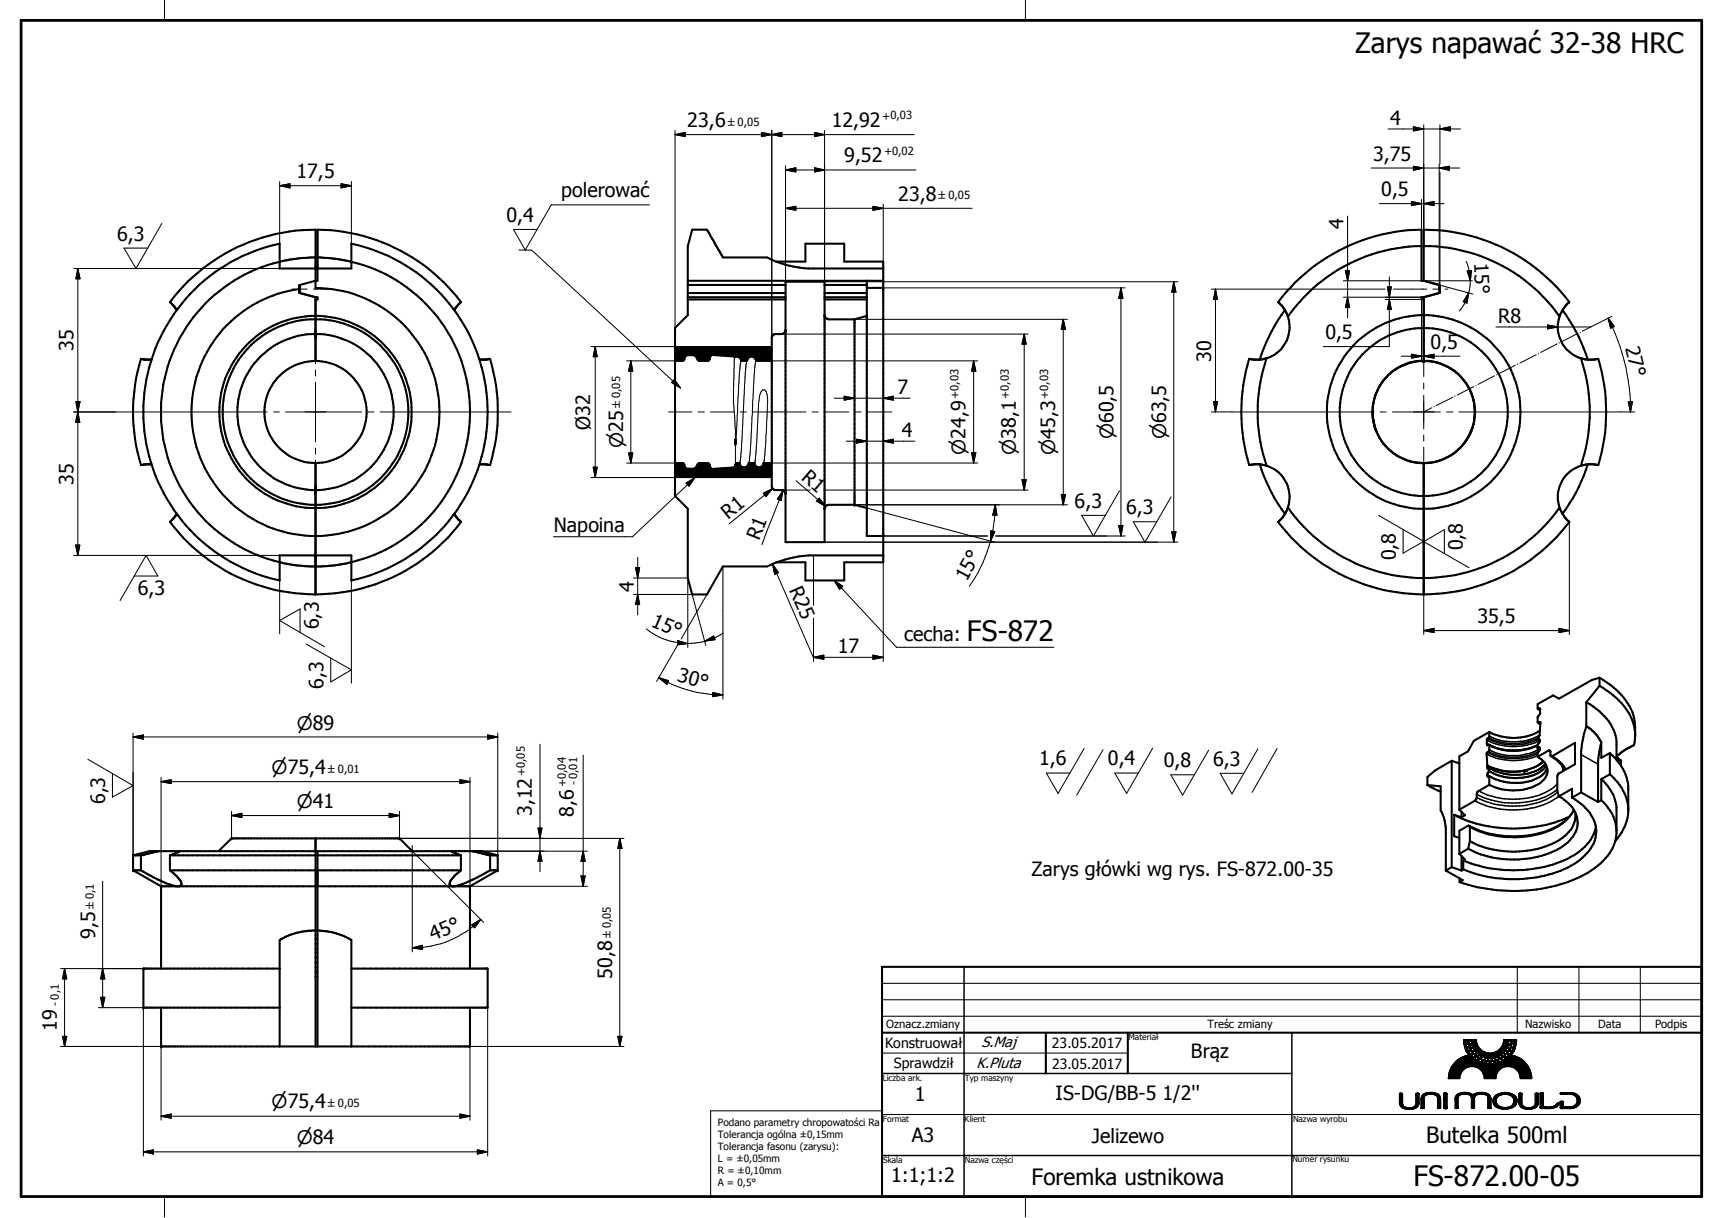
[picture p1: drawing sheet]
<svg xmlns="http://www.w3.org/2000/svg" width="297mm" height="210mm" viewBox="0 0 297 210" stroke-linecap="round" stroke-linejoin="round" font-family="sans-serif">
<defs><g id="words">
<g font-size="4.8">
<text x="233.6" y="9.1">Zarys napawać 32-38 HRC</text>
<text x="166.7" y="110.4">FS-872</text>
<text x="243.7" y="204.4">FS-872.00-05</text>
</g>
<g font-size="3.9">
<text x="245.9" y="197.1">Butelka 500ml</text>
<text x="177.8" y="204.1">Foremka ustnikowa</text>
</g>
<g font-size="3.4">
<text x="118.5" y="21.9">23,6</text>
<text x="143.4" y="21.8">12,92</text>
<text x="239.6" y="21.5">4</text>
<text x="145.5" y="27.9">9,52</text>
<text x="236.7" y="27.7">3,75</text>
<text x="51.1" y="30.7">17,5</text>
<text x="96.8" y="33.9">polerować</text>
<text x="154.9" y="34.6">23,8</text>
<text x="238.1" y="33.8">0,5</text>
<text x="20.2" y="41.5">6,3</text>
<text x="87.3" y="38.3">0,4</text>
<text x="231.6" y="39.5" transform="rotate(-90 231.6 39.5)">4</text>
<text x="254.1" y="45.4" transform="rotate(87 254.1 45.4)">15°</text>
<text x="228.5" y="58.5">0,5</text>
<text x="258.3" y="55.6">R8</text>
<text x="280.2" y="59.9" transform="rotate(76 280.2 59.9)">27°</text>
<text x="12.7" y="60.5" transform="rotate(-90 12.7 60.5)">35</text>
<text x="208.8" y="62.3" transform="rotate(-90 208.8 62.3)">30</text>
<text x="246.6" y="60.1">0,5</text>
<text x="154.7" y="67.9">7</text>
<text x="101.7" y="74.1" transform="rotate(-90 101.7 74.1)">Ø32</text>
<text x="155.5" y="75.4">4</text>
<text x="12.7" y="83.5" transform="rotate(-90 12.7 83.5)">35</text>
<text x="138" y="82.6" transform="rotate(41 138 82.6)">R1</text>
<text x="125.6" y="89.5" transform="rotate(-39 125.6 89.5)">R1</text>
<text x="185.2" y="87.6">6,3</text>
<text x="194.1" y="88.6">6,3</text>
<text x="95.5" y="91.7">Napoina</text>
<text x="130.8" y="93.3" transform="rotate(-69 130.8 93.3)">R1</text>
<text x="252.2" y="94.9" transform="rotate(-90 252.2 94.9)">0,8</text>
<text x="109.3" y="102" transform="rotate(-90 109.3 102)">4</text>
<text x="136" y="101.7" transform="rotate(66 136 101.7)">R25</text>
<text x="166.7" y="100.3" transform="rotate(-62 166.7 100.3)">15°</text>
<text x="240.6" y="96.6" transform="rotate(-90 240.6 96.6)">0,8</text>
<text x="23.7" y="102.5">6,3</text>
<text x="112.1" y="107.8" transform="rotate(24 112.1 107.8)">15°</text>
<text x="254.7" y="107.3">35,5</text>
<text x="55" y="108.5" transform="rotate(-90 55 108.5)">6,3</text>
<text x="144.4" y="112.6">17</text>
<text x="155.9" y="110.4">cecha:</text>
<text x="55.7" y="118.7" transform="rotate(-90 55.7 118.7)">6,3</text>
<text x="116.6" y="117.4" transform="rotate(15 116.6 117.4)">30°</text>
<text x="179.2" y="131.9">1,6</text>
<text x="191" y="131.9">0,4</text>
<text x="209.1" y="132">6,3</text>
<text x="200.6" y="132.2">0,8</text>
<text x="18.2" y="138.6" transform="rotate(-90 18.2 138.6)">6,3</text>
<text x="91.7" y="140.6" transform="rotate(-90 91.7 140.6)">3,12</text>
<text x="98.9" y="140.8" transform="rotate(-90 98.9 140.8)">8,6</text>
<text x="177.8" y="151">Zarys główki wg rys. FS-872.00-35</text>
<text x="16.4" y="161.8" transform="rotate(-90 16.4 161.8)">9,5</text>
<text x="74.6" y="162.2" transform="rotate(-23 74.6 162.2)">45°</text>
<text x="105.5" y="168.7" transform="rotate(-90 105.5 168.7)">50,8</text>
<text x="9.8" y="177.8" transform="rotate(-90 9.8 177.8)">19</text>
<text x="205.3" y="182.4">Brąz</text>
<text x="157.7" y="189.8">1</text>
<text x="182" y="189.6">IS-DG/BB-5 1/2''</text>
<text x="157.2" y="196.8">A3</text>
<text x="188.3" y="196.9">Jelizewo</text>
<text x="153.6" y="203.7">1:1;1:2</text>
</g>
<g font-size="3.2">
<text x="107.4" y="77.2" transform="rotate(-90 107.4 77.2)">⌀25</text>
<text x="191.9" y="75.7" transform="rotate(-90 191.9 75.7)">⌀60,5</text>
<text x="201" y="75.7" transform="rotate(-90 201 75.7)">⌀63,5</text>
<text x="166.5" y="78.4" transform="rotate(-90 166.5 78.4)">⌀24,9</text>
<text x="175.1" y="78.4" transform="rotate(-90 175.1 78.4)">⌀38,1</text>
<text x="181.9" y="78.4" transform="rotate(-90 181.9 78.4)">⌀45,3</text>
<text x="51.2" y="125.7">⌀89</text>
<text x="46.8" y="133.4">⌀75,4</text>
<text x="51.2" y="139.2">⌀41</text>
<text x="46.8" y="191">⌀75,4</text>
<text x="51.2" y="197.2">⌀84</text>
</g>
<g font-size="2.6">
<text x="168.4" y="184">K.Pluta</text>
<text x="169.2" y="180.4">S.Maj</text>
</g>
<g font-size="2.4">
<text x="152.6" y="180.6">Konstruował</text>
<text x="154.1" y="184.1">Sprawdził</text>
<text x="181.4" y="180.6">23.05.2017</text>
<text x="181.4" y="184.2">23.05.2017</text>
</g>
<g font-size="1.9">
<text x="152.1" y="20.7">+0,03</text>
<text x="152.4" y="26.7">+0,02</text>
<text x="165.3" y="68.8" transform="rotate(-90 165.3 68.8)">+0,03</text>
<text x="174" y="68.8" transform="rotate(-90 174 68.8)">+0,03</text>
<text x="180.8" y="68.8" transform="rotate(-90 180.8 68.8)">+0,03</text>
<text x="90.5" y="133.8" transform="rotate(-90 90.5 133.8)">+0,05</text>
<text x="97.6" y="135.7" transform="rotate(-90 97.6 135.7)">+0,04</text>
<text x="99.6" y="135.3" transform="rotate(-90 99.6 135.3)">- 0,01</text>
<text x="10.2" y="173.4" transform="rotate(-90 10.2 173.4)">- 0,1</text>
<text x="152.8" y="177.1">Oznacz.zmiany</text>
<text x="208.2" y="177.1">Treśc zmiany</text>
<text x="262.9" y="177.2">Nazwisko</text>
<text x="275.5" y="177.2">Data</text>
<text x="285.3" y="177.1">Podpis</text>
</g>
<g font-size="1.8">
<text x="125.5" y="21.7">±0,05</text>
<text x="161.8" y="34.3">±0,05</text>
<text x="106.9" y="70.4" transform="rotate(-90 106.9 70.4)">±0,05</text>
<text x="56.5" y="133.1">±0,01</text>
<text x="16.2" y="156.7" transform="rotate(-90 16.2 156.7)">±0,1</text>
<text x="105.3" y="161.7" transform="rotate(-90 105.3 161.7)">±0,05</text>
<text x="56.5" y="190.8">±0,05</text>
</g>
<g font-size="1.7">
<text x="123.7" y="194.1">Podano parametry chropowatości Ra</text>
<text x="123.7" y="196.1">Tolerancja ogólna ±0,15mm</text>
<text x="123.7" y="198.2">Tolerancja fasonu (zarysu):</text>
<text x="123.7" y="200.3">L = ±0,05mm</text>
<text x="123.7" y="202.4">R = ±0,10mm</text>
<text x="123.7" y="204.4">A = 0,5°</text>
</g>
<g font-size="1.5">
<text x="194.6" y="179.2">Materiał</text>
<text x="152.2" y="186.3">Liczba ark.</text>
<text x="166.3" y="186.2">Typ maszyny</text>
<text x="152.2" y="193.3">Format</text>
<text x="166.3" y="193.3">Klient</text>
<text x="222.9" y="193.4">Nazwa wyrobu</text>
<text x="152.2" y="200.5">Skala</text>
<text x="166.3" y="200.5">Nazwa części</text>
<text x="222.8" y="200.3">Numer rysunku</text>
</g>
</g></defs>
<g fill="none" stroke="#000" stroke-width=".35">
<path d="M51.6 49.8a21.4 21.4 0 0 0-15.2 32.7 21.4 21.4 0 0 0 36 0 21.4 21.4 0 0 0-15.2-32.7l-2.8-.2v-10a31.4 31.4 0 0 0-25.1 12.5l1.2 1.3M51.7 49.1v1.4M54.4 46.3h-6.2v-4.3a29.7 29.7 0 0 0-23.5 29 29.7 29.7 0 0 0 23.5 29v-4.3h12.4v4.3a29.7 29.7 0 0 0 23.5-29 29.7 29.7 0 0 0-23.5-29v4.3h-5.9M54.4 44.4h-1.1a26.5 26.5 0 0 0-24.4 18.8 26.6 26.6 0 0 0 8.1 27.9 27.1 27.1 0 0 0 16.3 6.5l3.8-.1a26.6 26.6 0 0 0 23.9-27.7 26.6 26.6 0 0 0-26.3-25.4M54.4 51.2l-2.8-.7v-1.4l3.1-.7v-8.8a31.5 31.5 0 0 1 24.8 12.5l-1.2 1.3M54.4 51.2h.3v.4h-.3M54.4 51.2v11M118.6 48.4h33.7M118.6 51.6h16.8M118.6 51.2h16.8M118.6 49.1h16.8M118.6 50.5h16.8"/>
<path d="M133.9 45.1h4.9v-3.1h6.7v3.1h6.8v51.8h-6.8v3.1h-6.7v-3.1h-4.9M135.4 48.4v45h6.8v-45M135.4 57l-.4 .5-1.4 .1-.4 .2-.1 .3v25.8l.1 .3 .4 .3h1.4l.4 .5M135.4 48.6h6.8M142.2 51.6h7.2M142.2 51.2h7.2M142.2 54.3l.1 .4 .6 .3h4.4M142.2 49.1h7.2M142.2 50.5h7.2M147.3 55v32M149.4 48.4v44h2.9M149.4 49.6h2.9"/>
<path d="M149.4 54.4l-2.1 .6M152.3 46.3h-12.9a17.6 17.6 0 0 1-7.2-1.9h-7.6l-2.7-4.8h-2.6l-.7 2.8v11.9l-2.2 2.2v29l2.2 2.2v11.9l.7 2.8h2.6l2.7-4.8h7.6l1.6-.7 1.5-.5 2.4-.5 1.7-.2h12.9M221.5 53.4a29.9 29.9 0 0 0-4.3 8.6M222 54.6a5.6 5.6 0 0 1-3.6 7.1M245.1 42.4a28.6 28.6 0 0 0-23.1 12.2M245.4 48.4h-.3v-8.8a31.5 31.5 0 0 0-24.8 12.5 4.6 4.6 0 0 1 1.5 1.9l.2 .6M245.4 51.2h-.3v.4h.3M245.4 42.4a28.6 28.6 0 0 1 23.5 12.2M245.4 48.4v-8.8a31.3 31.3 0 0 1 25.1 12.5 5.6 5.6 0 0 0-1.5 2l-.1 .5M245.4 51.2v11M245.4 48.4l2.7 .7v1.4l-2.7 .7M245.4 48.4l2.8 .7v1.4l-2.8 .7"/>
<path d="M268.9 54.6a5.7 5.7 0 0 0 3.6 7.1M269.4 53.4a27.8 27.8 0 0 1 4.3 8.6M24.6 61.9h.1M26.1 62l-1.8-.2a31 31 0 0 0 0 18.3l1.8-.1M54.4 79.8v22.6M54.4 62.2a8.8 8.8 0 0 1 8.8 8.8 8.8 8.8 0 0 1-8.8 8.8M54.4 62.2a8.8 8.8 0 0 0-8.8 8.8 8.8 8.8 0 0 0 8.8 8.8M82.7 62l1.8-.2a32 32 0 0 1 0 18.3l-1.8-.1M116.4 62.2l1.4-.1 .1-.1 .2-.6 .3-.2 1.4 .1 .6 .8 .2 .1 1.5-.1 .2-.2 .2-.6 .2-.1 4.6 .3a.73 .73 0 0 1 .5 .7h1a.78 .78 0 0 1 .8-.8 .78 .78 0 0 1 .7 .8h2.8M116.4 79.8l1.5 .1 .2 .7 .2 .2h1.4l.9-1h1.5l.2 .2 .2 .6 .2 .2 3.9-.2 .2-.3v-.4l.2-.1h.5l.1 .4 .3 .3a.79 .79 0 0 0 1.2-.6l1-.1a.76 .76 0 0 0 .7 .8 .76 .76 0 0 0 .8-.8h1.5M126.8 75.7v.8M127.7 61.9h.1"/>
<path d="M218.4 61.7a28.6 28.6 0 0 0 0 18.6M218.4 61.7l-1.1 .3-2-.2a32 32 0 0 0 0 18.3l1.8-.1 1.3 .3M236.6 71.5l.3 1.7M236.6 71.5l.1 .6M236.8 72.5l.1 .7M236.9 73.2l.2 .9M236.9 73.2a8.6 8.6 0 0 0 4.4 5.6M237.3 67.7a8.7 8.7 0 0 0 6.3 11.9M237.3 67.7l-.5 1.7-.2 1.1M241.9 79l1.7 .6M243.6 79.6l1.8 .2M245.4 79.8v22.6"/>
<path d="M245.4 62.2a9.1 9.1 0 0 0-8.1 5.5M245.4 62.2l1.8 .2 1.4 .4M248.9 62.9l.3 .2a8.1 8.1 0 0 1 3.9 3.5M252 76.9a9 9 0 0 1-6.6 2.9M253.1 66.6a8.8 8.8 0 0 0-8.3-4.4 8.8 8.8 0 0 0-7.5 5.5M253.1 66.6a8.8 8.8 0 0 1-.8 10l.8-1.2M253.1 66.6a8.5 8.5 0 0 1 0 8.8M253.1 75.4a8.8 8.8 0 0 1-7.7 4.4M253.9 73.7l-.8 1.7M272.5 61.7l1.1 .3 1.9-.2a31.5 31.5 0 0 1 0 18.3l-1.7-.1-1.3 .3M272.5 61.7a28.6 28.6 0 0 1 0 18.6M30.5 88.6l-1.2 1.4a31.4 31.4 0 0 0 25.1 12.4"/>
<path d="M78.3 88.6l.5 .7 .6 .6a31.1 31.1 0 0 1-25 12.5M84.1 80.1h.1M147.3 87h-4.4l-.6 .2-.1 .5M147.3 87l2.1 .5M217.2 80a28.5 28.5 0 0 0 4.3 8.6M218.4 80.3a5.6 5.6 0 0 1 3.6 7.2M222 87.5a28.6 28.6 0 0 0 46.9 0M222 87.5a6 6 0 0 1-1.7 2.5 31.5 31.5 0 0 0 25.1 12.4M268.9 87.5l.2 .6a5.4 5.4 0 0 0 1.4 1.9 31.5 31.5 0 0 1-25.1 12.4M272.5 80.3a5.6 5.6 0 0 0-3.6 7.2M273.7 80a28.5 28.5 0 0 1-4.3 8.6M275.8 116.8l-1.4 .4-5.6 3.2-1-.6-2.7 1.5v.9"/>
<path d="M275.8 118.2l-2.3 2.8M275.8 116.8v1.4M275.8 118.2a11.8 11.8 0 0 1 5.8 6.5l.3 1.6M275.8 116.8a11.7 11.7 0 0 1 5.9 7l.2 3-.2 1.6-1.4 .7-1.6 1.3M246.1 135.3l2.3 .2v4.2l.5 1.2 .4 2v7.1M246.1 135.3l2.3 1.1M250.3 131.1l1.3 .5M250.3 131.1v18.3M250.3 131.1l-2.9 1.7-1.3 1.1v1.4M251.6 139.5l1 1-.6 .3M252 139.9v.9M256.5 132v.3l.2 .1"/>
<path d="M256.5 133.3h.1M256.7 128.4l.9 .4 1.6 .4a8.6 8.6 0 0 0 3.1 0l1.6-.3 1.2-.5M256.7 135.3l-2 1.1-.2 1.2-.2 .4-2.7 1.5M256.7 126.2l-2.6 1.5-1 1.8-1.5 .8v9.2M256.7 126.2v.8l-.4 .4v.9l.4 .1v1.1l-.4 .4 .2 2.1M256.7 132.4v.6a.65 .65 0 0 0-.2 .8h.2M256.7 133.8v1.5M265.1 127.4l.3 .2M265.1 127.4h.2l.1 .2-.1 .4-.2 .3v.5M265.1 128.8h.2l.1 .1-.1 .5-.2 .3v.7M265.1 130.4l.6 .5 .7 .7M265.1 128.8l.3 .2"/>
<path d="M265.1 122.2l.4-.1v.9l-.4 .6v.9h.4l.1 .1-.2 2.1-.3 .3v.4M265.1 122.2l.4 .2M265.1 124.5l.5 .3M265.2 127.5h.1M265.5 125.9a8.9 8.9 0 0 1-8.8 .3M265.6 131.6l-.1 .1M265.6 131.6l-1.1 .6-2 .6a9 9 0 0 1-3.8 0l-1.1-.3-1.1-.5M265.9 131.3l-.3 .3M266.1 131.2l-.4 .3M266.4 131.6l.2 .3M266.4 131.6a5.9 5.9 0 0 1-4.4 1.9l-2.5-.1-1.6-.5-1.2-.5M266.6 131.9a2.58 2.58 0 0 1-1.7 3.4 9.4 9.4 0 0 1-8.2 0"/>
<path d="M266.6 131.9a4.9 4.9 0 0 1-3.9 2.1h-.7a9.3 9.3 0 0 1-4.1-.5l-1.2-.6M266.7 132.3a4.4 4.4 0 0 1-3.6 2.4 9.7 9.7 0 0 1-3.6 .1l-1.6-.5-1.2-.5M267.4 130.3h.2l3.9-2.3v3.7l-2.8 1.6-.2 .4v2.5l.2 1M267.4 130.3l-.2-.9-.2-.1-1.9 1.1M267.4 130.3l1 .7 .8 .7 .5 1M268.7 137.2l2.3-1.3v1.6M268.7 137.2l1.3 .9 1.3 1.4M271 137.5a7.6 7.6 0 0 1 4.1 5.2 5.5 5.5 0 0 1-2.3 5.1 16.3 16.3 0 0 1-8 3.4 22.7 22.7 0 0 1-12.5-1.4M271.3 139.5a5.2 5.2 0 0 1-1.7 2.1 14.2 14.2 0 0 1-6.8 2.5 17.6 17.6 0 0 1-9.7-1.8l-1.5 .9v4M271.3 139.5a4.1 4.1 0 0 1-.7 5.4 13 13 0 0 1-8.1 3.1 16.1 16.1 0 0 1-9.4-1.7M271.6 140a4.8 4.8 0 0 1-2.6 4.7 16.4 16.4 0 0 1-15.6 .2M272.6 136.6l-1.6 .9"/>
<path d="M272.6 136.6l2.9 1.6M273.5 121a9.5 9.5 0 0 1 5.1 6.3l.1 3.6M273.5 121v4.1M273.5 125.1l-.4 1.3-.5 3.1v7.1M273.5 125.1l1.4 1.2 .6 .6 .6 1M276.1 137.9a7.1 7.1 0 0 1 2.6 5.2M276.1 134.3a7.8 7.8 0 0 1 2.6 4.8v4.5a7.9 7.9 0 0 1-3.8 6 24.7 24.7 0 0 1-14.3 3.9l-2.5-.1-3.4-.5-3.1-.9M276.1 137.9l-.6 .3M276.1 127.9l-.6 3.3v7M276.1 127.9v2.7l1.4-.8M276.1 134.3v3.6M277.5 133.4a8.7 8.7 0 0 1 3.2 6"/>
<path d="M277.5 129.8a8.6 8.6 0 0 1 3.2 5.7v4.4a8.3 8.3 0 0 1-2.2 5M277.5 133.4l-1.4 .9M277.5 129.8v3.6M278.7 130.5l.7 .6v.9M22.9 147.4v2.6M22.9 147.4l2.9-.7h57.2l2.8 .7M22.9 150h1.4M22.9 150l4.9 2.7M24.3 150l1.5 .8a19.1 19.1 0 0 0 4.5 1.9M24.3 147.4v2.6M27.3 146.7l-2.9 .7h-1.5M27.8 152.7v14.2"/>
<path d="M27.8 152.7h26.6M29.3 150l1.3 1.2a1.44 1.44 0 0 1 .6 1.4l-.3 .1M29.3 150h25.1M31 146.7l-1.6 .7M37.7 146.7l2.2-2.2h29l2.2 2.2M54.4 144.5v35.8M54.4 147.4h-25.1v2.6M54.7 146.7v33.6M54.7 147.4h24.8v2.6M54.7 152.7h26.3M54.7 150h24.8M77.8 146.7l1.6 .7"/>
<path d="M77.8 146.7h.1M79.5 150l-1 .8a3.3 3.3 0 0 0-1 1.6l.4 .3M81 152.7v14.2M81.4 146.7l3 .7h1.4M84.5 150l-4.1 2.1-2 .6M84.5 147.4v2.6M84.5 150h1.3M85.8 147.4v2.6M85.8 150l-4.8 2.7M249.3 150l2.9 1.7-.6 .3M250.3 149.4l1.7 .6M250.3 149.4l-1 .6"/>
<path d="M250.7 140.4l1.3 .4M250.7 140.4v3.7l.9 .3M250.7 140.4a23.5 23.5 0 0 0 19.8 .4M251.6 147.2l1 .9-.3 .2M251.6 151.4v.6M252 147.5v2.5M252.3 148.3v1.5M252.3 149.8l-.3 .2M253.1 146.3l-1.5 .9M253.3 142.3l.1 .2v2.4M253.4 144.9l-.3 1.4M275.1 142.5a8.3 8.3 0 0 1-4.8 5.5 23.3 23.3 0 0 1-10.9 1.9 24 24 0 0 1-7.1-1.6"/>
<path d="M27.8 173.7v6.6h53.2v-6.6M48.2 166.9h-23.5v6.8h23.5M54.4 160.4a11.3 11.3 0 0 0-6.2 1.6v18.3M54.7 160.4h.5a11.7 11.7 0 0 1 4.3 1l1.1 .6v18.3M60.6 166.9h23.5v6.8h-23.5M152.1 166.6h141.3v39.6h-141.3zM152.1 178h141.3M180.3 178v7M194.4 178v7"/>
<circle cx="54.4" cy="71" r="13.5"/>
<circle cx="54.4" cy="71" r="16.6"/>
<circle cx="54.4" cy="71" r="16"/>
<circle cx="245.4" cy="71" r="14.5"/>
<circle cx="245.4" cy="71" r="16.7"/>
</g>
<g fill="#000">
<circle cx="54.4" cy="57.6" r=".18"/>
<circle cx="54.4" cy="46.3" r=".18"/>
<circle cx="54.7" cy="46.3" r=".18"/>
<circle cx="135.4" cy="56.9" r=".18"/>
<circle cx="142.2" cy="54.3" r=".18"/>
<circle cx="147.3" cy="55" r=".18"/>
<circle cx="149.4" cy="54.4" r=".18"/>
<circle cx="116.4" cy="79.8" r=".18"/>
<circle cx="116.4" cy="62.2" r=".18"/>
<circle cx="126.8" cy="75.9" r=".18"/>
<circle cx="126.8" cy="76.3" r=".18"/>
<circle cx="126.8" cy="76.5" r=".18"/>
<circle cx="126.8" cy="76.2" r=".18"/>
<circle cx="126.8" cy="75.8" r=".18"/>
<circle cx="126.8" cy="76" r=".18"/>
<circle cx="126.8" cy="76.1" r=".18"/>
<circle cx="126.8" cy="76.4" r=".18"/>
<circle cx="245.4" cy="62.2" r=".18"/>
<circle cx="245.4" cy="79.8" r=".18"/>
<circle cx="54.4" cy="95.7" r=".18"/>
<circle cx="54.4" cy="84.5" r=".18"/>
<circle cx="147.3" cy="87" r=".18"/>
<circle cx="149.4" cy="87.5" r=".18"/>
<circle cx="256.4" cy="128.3" r=".18"/>
<circle cx="256.4" cy="132.1" r=".18"/>
<circle cx="256.5" cy="132.3" r=".18"/>
<circle cx="256.5" cy="132" r=".18"/>
<circle cx="256.5" cy="133.8" r=".18"/>
<circle cx="256.5" cy="132.4" r=".18"/>
<circle cx="256.6" cy="132.4" r=".18"/>
<circle cx="256.7" cy="132.4" r=".18"/>
<circle cx="256.7" cy="133.8" r=".18"/>
<circle cx="262.7" cy="132.8" r=".18"/>
<circle cx="262.8" cy="132.8" r=".18"/>
<circle cx="262.9" cy="132.8" r=".18"/>
<circle cx="263" cy="132.8" r=".18"/>
<circle cx="263.1" cy="132.8" r=".18"/>
<circle cx="263.1" cy="132.7" r=".18"/>
<circle cx="263.2" cy="132.7" r=".18"/>
<circle cx="265.1" cy="128.8" r=".18"/>
<circle cx="265.1" cy="127.4" r=".18"/>
<circle cx="265.1" cy="128.9" r=".18"/>
<circle cx="265.1" cy="127.5" r=".18"/>
<circle cx="265.2" cy="127.5" r=".18"/>
<circle cx="265.2" cy="128.9" r=".18"/>
<circle cx="265.3" cy="128.9" r=".18"/>
<circle cx="265.3" cy="126.9" r=".18"/>
<circle cx="265.3" cy="127.5" r=".18"/>
<circle cx="265.3" cy="127.6" r=".18"/>
<circle cx="265.4" cy="127.6" r=".18"/>
<circle cx="265.4" cy="129" r=".18"/>
<circle cx="278.9" cy="130.7" r=".18"/>
<circle cx="279" cy="130.8" r=".18"/>
<circle cx="279.1" cy="130.8" r=".18"/>
<circle cx="279.3" cy="131" r=".18"/>
<circle cx="22.9" cy="150" r=".18"/>
<circle cx="22.9" cy="147.4" r=".18"/>
<circle cx="25.8" cy="146.7" r=".18"/>
<circle cx="27.8" cy="152.7" r=".18"/>
<circle cx="39.9" cy="144.5" r=".18"/>
<circle cx="68.9" cy="144.5" r=".18"/>
<circle cx="85.8" cy="150" r=".18"/>
<circle cx="85.8" cy="147.4" r=".18"/>
<circle cx="24.7" cy="166.9" r=".18"/>
<circle cx="24.7" cy="173.7" r=".18"/>
<circle cx="27.8" cy="180.3" r=".18"/>
</g>
<g fill="none" stroke="#000" stroke-width=".17">
<path d="M28.4 0v3.5M176.8 0v3.5M50.4 49.8h.4M51.9 49.8h1.1M54 49.8h2.5M54.4 55.8v6.9M116.4 59.7h16.7l-10.3 1.5zM116.4 59.7l1.8 1.6-1.8 .9zM116.4 59.7l1.9 1.6h-.1zM116.4 59.7l2 1.5-.1 .1zM116.4 59.7l3.2 1.5h-1.2zM116.4 59.7l6.3 1.5h-3.1z"/>
<path d="M116.4 59.7l6.4 1.5zM243.3 49.8h2.7M247 49.8h1.1M249.1 49.8h.5M268.4 59.3l-2.8 1.4M268.8 59.1h.1M272 57.4l-2.8 1.5M272.5 57.2l-.1 .1M274.2 56.3l-1.4 .8M19.9 71h26.2M47.2 71h1M49.2 71h13.2"/>
<path d="M54.4 63.8v1M54.4 65.9v10.3M54.4 77.2v1.1M54.4 79.3v6.9M63.4 71h1.1M65.5 71h22.6M115.3 71h4M116.4 62.2l1.6-.3-.4 .3zM116.4 62.2l1.7-.7-.1 .4zM116.4 62.2l1.8-.9zM116.4 79.8l1.8 .8-1.8 1.7zM116.4 79.8l1.8 .8z"/>
<path d="M116.4 79.8l1.6 .3 .1 .4zM116.4 79.8h1.2l.4 .3zM117.6 62.2l.3-.1zM117.6 62.2l.4-.3zM117.6 79.8l.4 .3zM117.6 79.8l.3 .1zM119.6 61.2h3.1zM119.6 61.2h3.1M119.7 61.3l3-.1zM119.7 61.3h2.9zM119.7 61.3h2.9M119.8 61.3h2.8z"/>
<path d="M119.8 61.3h2.7zM119.8 61.3h2.7M119.9 61.4l2.6-.1zM119.9 61.4h2.6l-2.2 .6zM119.9 61.4h2.6M120.3 62l2.2-.6-.2 .5zM120.3 62l2-.1-1.7 .3zM120.3 62l.3 .2zM120.4 62.1l.2 .1zM120.4 79.9l.2-.1zM120.4 71h1M120.6 62.2l1.7-.3-.3 .3z"/>
<path d="M120.6 79.8h1.4l.3 .3zM122 62.2l.2-.1zM122 62.2l.3-.2zM122 62.2l.3-.3zM122 79.8l.3 .3zM122 79.8l.3 .2zM122 79.8l.2 .1zM122.5 71h4M122.8 61.2l10.3-1.5-6.7 1.7zM126.4 61.4l6.7-1.7-6 1.7zM126.4 61.4h.7zM126.4 61.4h.5z"/>
<path d="M126.4 69.4h.1M126.5 61.4h.4zM126.6 61.5l.3-.1zM126.7 61.5h.1M126.7 61.6h.1M126.7 61.5l-.3 8 .3 2.2 .1 4M126.8 76.5v3.6M126.9 79.9l.6 .1h-.7zM127 79.8l.5 .2-.6-.1zM127 79.8l.5 .2zM127.1 61.4l6-1.7-3.6 1.7zM127.1 61.4h2.4z"/>
<path d="M127.1 61.4h2.4M127.2 79.8h.3v.2zM127.3 61.5l2.2-.1zM127.3 61.5h1.9l-1.7 .1zM127.5 61.6l1.7-.1zM127.5 61.6h1.6l-1.4 .2zM127.5 79.8h.1M127.6 71h1M127.7 61.8l1.4-.2-.2 .2zM127.7 61.8h1.2l-.1 .2zM127.7 61.8l1.1 .2h-1.1zM127.7 62h1.1v.2z"/>
<path d="M127.7 62l1.1 .2h-1zM127.8 62.2l-.3 2.1-.7 12.6M128.8 62.2l-.3 2-.6 11.5-.4 4.1M129.1 79.8h1l-1.1 .2zM129.1 79.8h.1M129.5 61.4l3.6-1.7-3.4 1.7zM129.7 61.4l3.4-1.7-3.2 1.8zM129.7 71h9.2M129.9 61.5l3.2-1.8-3 1.9zM130.1 61.6l3 .6-2.9-.4zM130.1 61.6l3-1.9v2.5zM130.1 79.8h.1"/>
<path d="M130.2 61.8l2.9 .4-2.8-.2zM130.3 62l2.8 .2h-2.8zM130.3 62.2l-.2 .9-.1 1.5-.5 11.7-.4 3.5M131.6 79.8h1.5l-1.5 .2zM131.7 79.8h.1M131.7 79.8h-.1M131.7 79.8l.3-3 .2-5.1a14.6 14.6 0 0 0-.1-4.2 .5 .5 0 0 0-.5-.3 .5 .5 0 0 0-.5 .5 12.5 12.5 0 0 0-.4 4l-.4 6.3-.2 1.8M131.7 79.6v.1M140 71h1.1M142.2 71h4.1M147.4 71h1.1M149.5 71h4.3"/>
<path d="M212.4 71h24.5M237.9 71h1.1M240.1 71h8.2M245.4 60.4v4.5M245.4 66v1.1M245.4 68.1v5.8M245.4 75v1M245.4 77.1v4.5M246.8 70.3l-1.4 .7M247.3 70.1h-.1M249.4 71h1.1M250.5 68.5l-2.9 1.4"/>
<path d="M250.9 68.2l-.1 .1M251.5 71h27.9M254 66.6l-2.8 1.5M254.4 66.4h.1M257.6 64.8l-2.8 1.5M258 64.6h.1M261.2 62.9l-2.8 1.5M261.7 62.7l-.1 .1M264.8 61.1l-2.8 1.5M265.3 60.9l-.1 .1M116.4 82.3l6.4-1.5 10.3 1.5zM116.4 82.3l6.4-1.5z"/>
<path d="M116.4 82.3l3.2-1.5h3.1zM116.4 82.3l2-1.5h1.2zM116.4 82.3l1.9-1.5h.1zM116.4 82.3l1.8-1.7 .1 .2zM119.6 80.8h3.1zM119.6 80.8h3.1M119.7 80.8h3zM119.7 80.8h2.9zM119.7 80.7h2.9M119.8 80.7l2.8 .1zM119.8 80.6h2.7M119.9 80.6l2.6 .1h-2.7z"/>
<path d="M119.9 80.6h2.6v.1zM120.3 80l2.2 .6h-2.6zM120.3 80l2 .1 .2 .5zM120.3 80l.3-.2 1.7 .3zM120.3 80l.3-.2zM122.8 80.8l3.6-.2 6.7 1.7zM126.4 80.6h1.8zM126.4 80.6h1.8l4.9 1.7zM126.6 80.5l1.6 .1zM126.6 80.5h1.4zM126.7 80.4h1.1l.2 .1zM126.8 80.3l1 .1h-1.1z"/>
<path d="M126.8 80.3l.8-.1 .2 .2zM126.8 80.2h.8l-.8 .1zM126.8 80.1l.8 .1zM126.8 80.1l.7-.1 .1 .2zM126.8 80.1h.1M126.8 80h.7l-.7 .1zM128.2 80.6l4.9 1.7zM128.4 80.6h2.3l2.4 1.7zM128.4 80.6h2.3zM128.4 80.5h2.3M128.6 80.5l2.1 .1zM128.6 80.5l.2-.1 1.7 .1z"/>
<path d="M128.8 80.4h1.5l.2 .1zM128.9 80.2l1.4 .2h-1.5zM128.9 80.2h1.3l.1 .2zM129 80l1.2 .2h-1.3zM129 80h1.1l.1 .2zM129 80l1.1-.2v.2zM130.7 80.6h.3l2.1 1.7zM131 80.6l.1-.1 2 1.8zM131.1 80.5l.3-.1 1.7 1.9zM131.4 80.4l1.7-.6v2.5zM131.5 80.2l1.6-.4-1.7 .6zM131.6 80l1.5-.2-1.6 .4z"/>
<path d="M252.3 179.6l.5 .4h-.4zM252.3 179.6l.6 .3-.1 .1zM252.3 179.6h.9l-.3 .3zM252.3 179.2h2.2l-1.1 .3zM252.3 179.2l1.1 .3zM252.3 179.2l1 .3-.1 .1zM252.3 179.2l.9 .4h-.9zM252.3 179.2h2.2a2.35 2.35 0 0 0 2.4 2.3 2.35 2.35 0 0 0 2.3-2.3h2.2a4.6 4.6 0 0 1-4.5 4.5 4.6 4.6 0 0 1-4.6-4.5zM252.9 179.9l.3-.3zM252.9 179.9h.2l.1 .2-.2 .3-.2-.2zM253 179.9l.2-.2zM253.1 179.9l.1-.1-.1 .2z"/>
<path d="M253.1 180l.2-.1zM253.2 179.7l-.1 .2zM253.2 179.6l-.2 .3zM253.2 179.8l-.1 .2zM253.3 179.9h.1l-.2 .1zM253.4 179.9v.2zM253.4 179.5l1.1-.3zM253.4 180l.1-.1v.2zM253.4 180v.1zM253.5 179.5l1-.3zM253.5 179.9h.2l-.1 .1zM253.5 179.9v.2z"/>
<path d="M253.7 179.5h.8l-.8 .1zM253.7 179.5l.8-.3v.3zM253.7 179.9v.2zM253.7 179.7h.9zM253.7 179.7l.8-.2 .1 .2zM253.7 179.6l.8-.1zM253.7 179.8v.3zM253.7 179.8l.1 .3zM253.7 179.8l.9-.1-.8 .4zM259.2 179.7l.9 .1-.1 .3zM259.2 179.7l.8 .4-.1 .1zM259.2 179.7l.7 .5-.9-.2z"/>
<path d="M259.2 179.7h.9zM259.2 179.5l.9 .2h-.9zM259.2 179.5l.9 .2zM259.2 179.5h.9v.1zM259.2 179.2l.9 .3h-.9zM259.2 179.2l1 .3zM259.2 179.2l1.1 .3zM259.2 179.2h2.2l-1.1 .3zM260.1 179.8v.3zM260.1 179.8l-.1 .3zM260.1 179.9v.1zM260.1 179.9v.2z"/>
<path d="M260.1 179.5h.4v.4l-.2 .1-.2-.2zM260.2 179.9l.1 .1v.1zM260.2 179.9l.1 .2-.2-.1zM260.3 180l.1-.1-.1 .2zM260.3 180v.1zM260.3 179.5l1.1-.3zM260.4 179.9l.1 .1zM260.4 179.9l.1 .1-.2 .1zM260.4 179.5l1-.3zM260.5 179.9l.1 .1zM260.5 179.5l.9-.3-.9 .4zM260.5 179.6h.9l-.5 .3z"/>
<path d="M260.5 179.6l.4 .3zM260.5 179.6l.3 .3zM260.5 179.8l.2 .1-.1 .1zM260.5 179.8l.1 .2zM260.5 179.6l.9-.4v.4zM260.6 179.7l.2 .2zM260.6 179.7l.1 .2zM260.9 179.9l.5-.3-.5 .4zM260.9 180h.5zM260.9 180l.5-.4v.4zM241.3 190.2h.5l-.5 .1zM241.3 190l.5 .2h-.5z"/>
<path d="M241.3 188.6h.5l-.5 1.4zM241.3 188.6l.3-.2 .2 .2zM241.3 188.6l.3-.2zM241.3 188.5v-.1zM241.3 188.5l.3-.1 .2 .2v1.6a1.25 1.25 0 0 0 1.8 .6l.3-.2 .2-.4v-1.6l.2-.2 .3 .1v1.9a1.95 1.95 0 0 1-2.5 .7l-.4-.2-.4-.7zM241.3 190.3l.5-.1-.5 .2zM241.3 188.5h.1M241.3 190.4l.5-.1-.4 .2zM241.3 190.4l.5-.2zM241.3 188.4v.2zM241.4 190.5l.4-.1-.3 .2zM241.4 190.5l.4-.2v.1z"/>
<path d="M241.4 188.4h.1l-.2 .2zM241.5 190.6l.3-.2-.3 .3zM241.5 190.7l.4-.2-.3 .3zM241.5 190.7l.3-.3 .1 .1zM241.6 190.8l.3-.2-.2 .3zM241.6 188.4l.2 .2zM241.7 190.9l.3-.2zM241.8 188.4v.2zM241.8 188.4v.1zM241.8 188.6v1.6l-.5-.2zM241.9 190.5v.1l-.3 .2zM241.9 190.6l.1 .1-.3 .2z"/>
<path d="M242 190.7h.1l-.2 .3zM242 190.7l-.1 .3-.1-.1zM242.1 190.7l.1 .1-.1 .3zM242.1 190.7v.4l-.2-.1zM242.2 190.8h.2l-.1 .3zM242.2 190.8l.1 .3h-.2zM242.4 190.8l.2 .1-.1 .3zM242.4 190.8l.1 .4-.2-.1zM242.6 190.9h.2l-.1 .3zM242.6 190.9l.1 .3h-.2zM242.8 190.9h.1v.3zM242.8 190.9l.1 .3h-.2z"/>
<path d="M242.9 190.9h.2l-.2 .3zM243.1 190.9h.2l-.1 .3zM243.1 190.9l.1 .3h-.3zM243.3 190.9l.2-.1-.1 .4zM243.3 190.9l.1 .3h-.2zM243.5 190.8h.2l-.1 .3zM243.5 190.8l.1 .3-.2 .1zM243.7 190.8l.1-.1v.4zM243.7 190.8l.1 .3h-.2zM243.8 190.7h.1l.1 .3zM243.8 190.7l.2 .3-.2 .1zM243.9 190.7l.1-.1 .2 .3z"/>
<path d="M243.9 190.7l.3 .2h-.1zM243.9 190.7l.2 .2-.1 .1zM244 190.6l.3 .2-.1 .1zM244 190.5l.4 .2-.1 .1zM244 190.5l.3 .3-.3-.2zM244 190.4l.5 .1v.1zM244 190.4l.5 .2-.1 .1zM244 190.4l.4 .3-.4-.2zM244.1 188.6h.5v1.4zM244.1 188.6l.5 1.4-.5 .2zM244.1 190.2l.5-.2v.2zM244.1 190.2h.5v.1z"/>
<path d="M244.1 190.2l.5 .1v.1zM244.1 190.2l.5 .2zM244.1 190.3l.5 .1-.1 .1zM244.1 190.3l.4 .2-.5-.1zM244.1 188.6l.2-.2 .3 .2zM244.1 188.6l.2-.2zM244.1 188.5l.1-.1zM244.1 188.5h.1M244.2 188.4l-.1 .2zM244.3 188.4l.3 .2zM244.4 188.4l.2 .2zM244.5 188.4l.1 .2z"/>
<path d="M244.6 188.4v.2zM244.6 188.4v.1zM245 189.3l.5-.1zM245 189.4l.5-.2v1.7zM245 189.4l.5 1.5h-.5zM245 190.9h.5l-.2 .2zM245 190.9l.3 .2zM245 190.9l.2 .2zM245 190.9l.1 .2zM245 190.9l.1 .1zM245 189.1l.5 .1zM245 189.1l.5 .1h-.5z"/>
<path d="M245 189.2h.5l-.5 .1zM245 191h.1M245.1 188.9l.5 .1-.1 .1zM245.1 188.9l.4 .2h-.5zM245.1 188.8l.5 .2zM245.1 188.8l.5 .2-.5-.1zM245.1 188.8a2.34 2.34 0 0 1 3.1 0l.2 .6v1.5l-.2 .2-.4-.1v-1.9a1.51 1.51 0 0 0-2.3 0v1.9l-.3 .1-.2-.2v-1.5zM245.2 188.8l.4 .2zM245.3 191.1l.2-.2zM245.3 188.6h.1l.3 .3zM245.3 188.6l.4 .3zM245.3 188.6l.3 .3-.4-.1z"/>
<path d="M245.4 188.6l.1-.1 .2 .3zM245.4 188.6l.3 .3zM245.4 191l.1-.1zM245.4 191h.1zM245.5 188.5l.1-.1 .1 .4zM245.5 190.9l-.1 .2zM245.6 188.4h.2v.4zM245.6 188.4l.2 .4h-.1zM245.8 188.4l.2-.1v.4zM245.8 188.4l.2 .3-.2 .1zM246 188.3h.2l-.1 .3zM246 188.3l.1 .3-.1 .1z"/>
<path d="M246.2 188.3h.3l-.2 .3zM246.2 188.3l.1 .3h-.2zM246.5 188.3h.2l-.2 .3zM246.5 188.3v.3h-.2zM246.7 188.3h.2l-.1 .3zM246.7 188.3l.1 .3h-.1zM246.7 188.3v.3h-.2zM246.9 188.3h.2l-.1 .3zM246.9 188.3l.1 .3h-.2zM247.1 188.3h.2l-.1 .3zM247.1 188.3l.1 .3h-.2zM247.3 188.3l.2 .1-.1 .3z"/>
<path d="M247.3 188.3l.1 .4-.2-.1zM247.5 188.4h.2l-.1 .4zM247.5 188.4l.1 .4-.2-.1zM247.6 188.8l.3-.2-.2 .3zM247.7 188.9l.3-.3zM247.7 188.4l.1 .1-.2 .3zM247.7 188.4l-.1 .4zM247.7 188.9l.4-.1-.3 .2zM247.8 189l.4-.1-.4 .2zM247.8 189l.4-.2v.1zM247.8 189l.4-.2zM247.8 190.9l.1 .2z"/>
<path d="M247.8 190.9l.1 .1zM247.9 191h.1M247.8 190.9l.2 .2zM247.8 190.9h.6l-.4 .2zM247.8 189.2l.6 .2-.6 1.5zM247.8 189.2l.6 .2zM247.8 189.2h.5l.1 .1zM247.8 189.2l.5-.1v.1zM247.8 189.1h.5zM247.8 189.1l.4-.2 .1 .2zM247.8 188.5l.1 .1-.3 .2zM247.9 188.6h.1l-.3 .3z"/>
<path d="M248 191.1l.4-.2zM248 188.6l.1 .2-.4 .1zM248.1 191.1l.3-.2zM248.2 191.1l.2-.2zM248.3 191h.1M248.3 191l.1-.1zM248.4 189.4v1.5h-.6zM248.9 190.9l.1 .2zM248.9 190.9l.2 .2zM248.9 190.9l.3 .2zM248.9 190.9h.6l-.3 .2zM248.9 188.5l.6 2.4h-.6z"/>
<path d="M248.9 188.5h.6v2.4zM248.9 188.5l.3-.2 .3 .2zM248.9 188.5l.3-.2zM248.9 188.5h.1M248.9 191h.1M248.9 190.9l.1 .1zM249 188.4l-.1 .1zM249 188.4l.3-.1 .2 .2v2.4l-.2 .2-.4-.2zM249 188.4l.1-.1-.2 .2zM249.2 188.3l.3 .2zM249.2 191.1l.3-.2zM249.3 188.3l.2 .2z"/>
<path d="M249.3 191.1l.2-.2zM249.4 188.4l.1 .1zM249.4 191l.1-.1zM249.5 190.9h.1M249.5 190.9l-.1 .1zM249.7 185.9l2-.4v.4zM249.7 185.4l2.1-.2-.1 .3zM249.7 185.4l2 .1-2 .4zM249.8 185l2.1-.1-.1 .3zM249.8 185l2 .2-2.1 .2zM249.9 184.5l2.2 .1-.2 .3zM249.9 184.5l2 .4-2.1 .1z"/>
<path d="M250.1 184.1l2.2 .2-.2 .3zM250.1 184.1l2 .5-2.2-.1zM250.4 183.6l2.2 .5-.3 .2zM250.4 183.6l1.9 .7-2.2-.2zM250.7 183.3l1.9 .8-2.2-.5zM250.9 189.1h.5zM250.9 189.1l.5 .1-.5 .1zM250.9 189.3l.5-.1-.5 .2zM250.9 189.4l.5-.2v1.7zM250.9 189.4l.5 1.5h-.5zM250.9 190.9h.5l-.3 .2zM250.9 190.9l.2 .2z"/>
<path d="M250.9 190.9l.1 .2zM250.9 190.9v.1zM250.9 191h.1M250.9 183l1.4-.9 .7-.2a4.7 4.7 0 0 0 7.7 0 4.1 4.1 0 0 1 3.4 4h-2a2.1 2.1 0 0 0-2.1-2.1 2.1 2.1 0 0 0-2.1 2.1h-2a2.1 2.1 0 0 0-2.1-2.1 2.1 2.1 0 0 0-2.1 2.1h-2v-.4a4.1 4.1 0 0 1 1.2-2.5zM250.9 182.9l.4-.3 1.6 1.3zM250.9 182.9l2 1-.3 .2zM250.9 182.9l1.7 1.2-1.9-.8zM250.9 189l.5 .1h-.5zM251 188.8l.1-.1 .3 .3zM251 188.8l.4 .2v.1zM251 188.8l.4 .3-.5-.1zM251 188.8a2.3 2.3 0 0 1 3-.1 2.3 2.3 0 0 1 2.9 .1l.1 .4v1.8l-.2 .1-.3-.2v-1.8a1.37 1.37 0 0 0-2-.3l-.3 .4v1.8l-.2 .1-.3-.2v-1.8a1.37 1.37 0 0 0-2-.3l-.3 .4v1.8l-.2 .1-.3-.1v-1.8z"/>
<path d="M251.1 188.7l.1-.1 .3 .3zM251.1 188.7l.4 .2-.1 .1zM251.1 191.1l.3-.2zM251.2 188.6l.2-.1 .1 .3zM251.2 188.6l.3 .2v.1zM251.2 191.1l.2-.2zM251.3 182.6l2.4 .1-.4 1.2zM251.3 182.6l2 1.3h-.4zM251.3 182.6l.4-.2 2 .3zM251.4 191h.1M251.4 188.5l.1-.1 .2 .4zM251.4 188.5l.3 .3h-.2z"/>
<path d="M251.4 190.9l-.1 .1zM251.5 188.4h.3l.1 .2zM251.5 188.4l.4 .2-.2 .2zM251.7 182.4l.4-.2 1.6 .5zM251.8 188.4l.2-.1 .1 .3zM251.8 188.4l.3 .2h-.2zM252 188.3h.3v.3zM252 188.3l.3 .3h-.2zM252.1 182.2l1.3 .1 .3 .4zM252.1 182.2l.5-.2 .8 .3zM252.3 188.3h.2v.3zM252.3 188.3l.2 .3h-.2z"/>
<path d="M252.4 180l.4 .1-.3 .3zM252.4 180h.4v.1zM252.4 180h.4zM252.5 180.4l.4-.1 .1 .4zM252.5 180.4l.5 .3-.4 .1zM252.5 180.4l.4-.1zM252.5 180.4l.3-.2v.1zM252.5 180.4l.3-.3zM252.5 188.6l.3-.3v.3zM252.5 188.3h.3l-.3 .3zM252.6 182l.4-.1 .4 .4zM252.6 180.8l.4 .1-.2 .3z"/>
<path d="M252.6 180.8h.4v.1zM252.6 180.8l.4-.1zM252.8 181.2l.3-.2 .2 .3zM252.8 181.2l.3-.2zM252.8 181.2l.5 .2-.3 .2zM252.8 181.2l.5 .2zM252.8 188.6l.3-.3-.1 .3zM252.8 188.3h.3l-.3 .3zM252.9 180.3l.2 .3-.1 .1zM252.9 180.3l.2 .3zM253 180.9l.1 .1-.3 .2zM253 180.4l.1 .2z"/>
<path d="M253 180.4l.1-.1v.3zM253 181.6h.4l-.2 .3zM253 181.6h.4zM253 181.6l.3-.2zM253 188.6l.3-.2-.1 .2zM253 180.7l.3-.1 .1 .3-.3 .1zM253.1 180.3l.1 .3zM253.1 188.3l.2 .1-.3 .2zM253.1 181l.2 .3zM253.1 180.3l.3 .1-.2 .2zM253.1 180.3l.3 .1zM253.2 181h.1l.1 .2z"/>
<path d="M253.2 181l.2 .2-.1 .1zM253.2 180.6l.2-.2zM253.2 180l.2 .1h-.2zM253.2 180l.2-.1v.2zM253.2 180.2h.2zM253.2 180.2l.2 .1h-.3zM253.2 188.6l.4-.2-.2 .4zM253.2 180.1l.2 .1h-.2zM253.2 180.1h.2zM253.2 181.9l.4-.2 .2 .2zM253.2 181.9h.6l-.3 .3zM253.3 181h.1v.2z"/>
<path d="M253.3 181l.1 .2zM253.3 180.6l.1-.1v.1zM253.3 188.4h.3l-.4 .2zM253.3 181.3l.3-.2 .2 .3-.1 .3h-.3zM253.4 181l.2-.1v.2zM253.4 181l.2 .1-.2 .1zM253.4 180.4l-.1 .2zM253.4 180.6l.1-.1-.1 .2zM253.4 181.6l-.2 .3zM253.4 188.8l.3-.3-.2 .3zM253.4 180.8h.2l-.2 .1zM253.4 180.8h.2z"/>
<path d="M253.4 180.7l.2 .1zM253.4 180.7h.3zM253.4 180.9l.2-.1zM253.4 180.9h.2l-.2 .1zM253.4 180.5h.1l-.1 .1zM253.4 181.7h.2l-.4 .2zM253.5 182.2h.4l-.1 .3zM253.5 182.2h.4zM253.5 182.2l.3-.2v.1zM253.5 182.2l.3-.3zM253.5 188.8l.3-.2-.2 .3zM253.5 180.5l-.1 .2z"/>
<path d="M253.6 181.7l.2 .2zM253.6 181.1l.1-.1v.2zM253.6 188.9l.4-.2-.4 .3zM253.6 188.4l.1 .1-.3 .3zM253.6 180.5l.1 .2h-.3zM253.6 180.5l.1 .2zM253.6 180.9l.1 .1-.1 .1zM253.6 189l.4-.3-.3 .4zM253.6 180.8l.4-.2 .1 .3-.3 .2zM253.7 181.7v-.1l.1 .2zM253.7 181.7l.1 .2zM253.7 181.2l.1-.1z"/>
<path d="M253.7 189.1l.5 .1zM253.7 189.2h.5v.2zM253.7 189.2l.5 .2-.5 1.5zM253.7 190.9h.5l-.2 .2zM253.7 190.9v.1zM253.7 190.9l.1 .2zM253.7 190.9l.3 .2zM253.7 180.5v.2zM253.7 180.5h.1v.1zM253.7 181l.1 .1-.1 .1zM253.7 188.5l.1 .1-.3 .2zM253.7 191h.1"/>
<path d="M253.7 181.2l.3 .1zM253.7 181.6l.2 .1-.1 .1zM253.7 182.7l.5 .3-.6 .8zM253.7 182.7l-.1 1.1-.3 .1zM253.8 182.5h.5l-.2 .3zM253.8 182.5l.5-.1v.1zM253.8 180.5v.1zM253.8 180.1l.8-.4-.8 .5zM253.8 181.3h.2zM253.8 181.5l.1 .2zM253.8 181.5h.2l-.1 .2zM253.8 181.5h.2z"/>
<path d="M253.8 181.1l-.1 .1zM253.8 180.4v.2zM253.8 180.4l.2 .2h-.2zM253.8 180.3l.2 .3zM253.8 180.3l.2 .4zM253.8 180.3h1l-.8 .4zM253.8 181.1l.2 .1zM253.8 181.1l.2 .1v.1zM253.8 181.1l.2 .2-.3-.1zM253.8 180.2l.8-.5 .1 .3zM253.8 180.2l.9-.2zM253.8 180.3l.9-.3 .1 .3z"/>
<path d="M253.8 181.4h.2l-.2 .1zM253.8 181.4l.2-.1v.1zM253.8 188.6l.2 .1-.4 .2zM253.9 182.2h.1l-.2 .3zM254 181.1h.1zM254 183.8l.6-.5-.3 .6zM254 188.7l.3 .2v.1zM254 188.7l.3 .3-.1 .1zM254 188.7l.2 .4h-.5zM254 191.1l.2-.2zM254 182.2l.3 .2-.5 .1zM254 180.7l.8-.4-.7 .5z"/>
<path d="M254 181l.2 .1zM254 181.5v.2zM254 181.5v.2h-.1zM254 188.6l.2-.1 .2 .3zM254 188.6l.4 .2-.1 .1zM254 188.6l.3 .3-.3-.2zM254.1 182.2l.2 .2zM254.1 182.2l.2 .1v.1zM254.1 182.2l.1-.1 .1 .2zM254.1 180.8l.7-.5 .2 .3zM254.1 180.8l.9-.2zM254.1 180.8l.9-.2-.7 .5z"/>
<path d="M254.1 180.8l.2 .3zM254.1 180.9l.2 .2zM254.1 180.9l.1 .2zM254.1 181.7l.1-.1v.2zM254.1 181.6h.1l-.1 .1zM254.1 181.6l-.1 .1zM254.1 181.1l.3 .1v.3l-.3 .1-.1-.2zM254.1 182.8l.4-.2v.4zM254.1 182.8l.4-.2zM254.2 183l.4 .3-.6 .5zM254.2 183l-.2 .8h-.4zM254.2 188.5l.1-.1 .2 .4z"/>
<path d="M254.2 188.5l.3 .3zM254.2 191h.1M254.2 182.1l.2 .1-.1 .1zM254.2 181.6l.2 .1zM254.2 181.6l.2 .1-.2 .1zM254.2 181.8h.2zM254.2 181.8l.2-.1zM254.2 189.4v1.5h-.5zM254.2 190.9v.1zM254.3 182l.1 .2zM254.3 182l.2 .2zM254.3 182l.2-.1v.3z"/>
<path d="M254.3 181.9h.2zM254.3 181.9h.1zM254.3 181.1l.7-.5-.6 .6zM254.3 181.6h.2zM254.3 181.6h.2l-.1 .1zM254.3 183.9l.8-.4-.5 .4zM254.3 182.5l-.2 .3zM254.3 188.4h.3l.1 .2zM254.3 188.4l.4 .2-.2 .2zM254.4 181.2l.8-.4-.8 .5zM254.4 181.2l.6-.6 .2 .2zM254.4 181.5l.1 .1z"/>
<path d="M254.4 182.2h.3l.1 .3-.1 .1h-.3zM254.4 181.3l.3 .3zM254.4 181.3l.8-.5-.5 .8zM254.4 181.4l.2 .1zM254.4 181.4l.1 .2-.1-.1zM254.5 183l.5-.1-.2 .3zM254.5 183l.4-.2 .1 .1zM254.5 182.6v.4zM254.5 181.9v.3zM254.5 181.3l.1 .2-.2-.1zM254.5 181.3l.2 .3zM254.5 182.7l.4 .1-.4 .2z"/>
<path d="M254.5 182.7l.2-.1 .2 .2zM254.5 182v.2zM254.6 183.9l1-.2-.7 .4zM254.6 183.3l.5 .2-.8 .4zM254.6 188.4l.2-.1 .1 .3zM254.6 188.4l.3 .2h-.2zM254.6 182l.1 .2zM254.6 182l.1 .2h-.2zM254.7 182.2h.2zM254.7 182.6l.2 .2zM254.7 182.2h.2l-.1 .1zM254.7 182l.2 .2h-.2z"/>
<path d="M254.7 182h.2v.2zM254.7 181.6l.7-.6zM254.8 182.4h.3v.1zM254.8 182.4l.2-.1 .1 .1zM254.8 182.3h.2zM254.8 181.9l.1 .1h-.2zM254.8 181.9h.2zM254.8 182.5l.1 .2-.2-.1zM254.8 182.5l.1 .2zM254.8 182.4l.2 .2zM254.8 182.4l.3 .1zM254.8 181.6l.6-.6 .3 .2z"/>
<path d="M254.8 181.6l.9-.4-.9 .5zM254.8 181.9h.2h-.2zM254.8 181.9h.3zM254.8 181.7l.3 .2zM254.8 181.7l.4 .2zM254.8 181.7l.9-.5-.5 .7zM254.8 183.2l.4-.2v.4zM254.8 188.3h.3v.3zM254.8 188.3l.3 .3h-.2zM254.9 182.2l.1 .1h-.2zM254.9 181.8l.2 .1h-.3zM254.9 181.8l.2 .1z"/>
<path d="M254.9 182l.3-.1 .2 .3-.3 .2zM254.9 184.1l.7-.4-.4 .6zM255 182.9l.1 .1-.3 .2zM255 182.6h.4v.3h-.4zM255.1 182.4v.1zM255.1 183h.1l-.4 .2zM255.1 183.5l.5 .2-1 .2zM255.1 182.4h.1v.1zM255.1 182.4l.1 .1h-.1zM255.1 188.3h.3v.3zM255.1 188.3l.3 .3h-.3zM255.2 183h.1l-.1 .4z"/>
<path d="M255.2 184.3l.9-.5-.7 .8zM255.2 182.4h.2l-.1 .1zM255.2 182.4l.1 .1zM255.2 183.4l.4-.2v.4zM255.2 183.4l.4-.3v.1zM255.2 180.8l.2 .2-.7 .6zM255.3 182.5h.1zM255.3 182.5l.1-.1zM255.3 183l.3 .1-.4 .3zM255.3 183l.3 .1zM255.3 181.9l.7-.6-.3 .9zM255.3 181.9l.4 .3z"/>
<path d="M255.3 182.3l.1 .1h-.2zM255.3 182.3h.1v.1zM255.4 182.6h.1zM255.4 182.2v.1h-.1zM255.4 182.2h.1zM255.4 182.2h.2zM255.4 182l.2 .2h-.2zM255.4 182l.3 .2zM255.4 182.9l.2 .2zM255.4 188.3h.2l-.2 .3zM255.4 182.7l.2-.1-.2 .2zM255.4 182.8l.2 .2-.2-.1z"/>
<path d="M255.4 182.8l.2 .1v.1zM255.4 182.8l.2-.2v.2zM255.4 182.5l.1 .1h-.1zM255.4 182.8l.2 .1-.2-.1zM255.4 182.8h.2v.1zM255.4 184.6l1.2-.7-1 1zM255.5 182.6h.1l-.2 .1zM255.5 182.2h.4v.4h-.4zM255.6 182.6l.1 .1-.1 .1zM255.6 183.7l.5 .1-.9 .5zM255.6 184.9l2.4 .3h-2.3zM255.6 184.9h2.5l-.1 .3z"/>
<path d="M255.6 188.6l.3-.3-.1 .3zM255.6 188.3h.3l-.3 .3zM255.6 188.3v.3h-.2zM255.6 183.2h.1l-.1 .4zM255.7 182.7l.1-.1-.1 .2zM255.7 182.7l-.1 .1zM255.7 181.2l-.4 .7h-.1zM255.7 181.2l.3 .1-.7 .6zM255.7 183.2l.1 .1-.2 .3zM255.7 185.2l2.2 .3h-2zM255.7 185.2h2.3l-.1 .3zM255.8 182.6h.1l-.1 .2z"/>
<path d="M255.8 182.6l-.1 .2zM255.8 183.3l.1-.1 .1 .4zM255.8 183.3l.2 .3h-.4zM255.8 188.6l.4-.2-.2 .2zM255.9 182.6l.1 .1-.1 .1zM255.9 182.6l.1-.1v.2zM255.9 182.2l.3 .1zM255.9 182.6v.2h-.1zM255.9 185.5l2 .4h-2zM255.9 185.5h2v.4zM255.9 182.5h.1l-.1 .1zM255.9 182.5h.1z"/>
<path d="M255.9 182.3l.2 .1h-.2zM255.9 182.3h.3zM255.9 188.3l.3 .1-.4 .2zM255.9 183.2l.5 .1zM255.9 183.2l.5 .1-.4 .3zM255.9 182.8l.2-.1zM255.9 182.4l.1 .1h-.1zM255.9 182.4h.2zM256 181.3l.2 .1-.4 .8zM256 181.3l-.3 .9zM256 183.2l.1-.1 .2 .1zM256 183.2l.4 .1z"/>
<path d="M256 182.8h.2l-.1 .1zM256 182.7h.1l-.2 .1zM256 183.6l.5-.3v.4zM256 183.6l.5-.3zM256 188.6l.4-.2-.2 .4zM256 182.5l.4-.2 .1 .4-.3 .1-.2-.1zM256.1 182.9l.1-.1 .2 .2zM256.1 182.9l.3 .1h-.1zM256.1 182.9l.2 .1zM256.1 183l.2 .1zM256.1 183.1l.2 .1zM256.1 183.8l.5 .1-1.2 .7z"/>
<path d="M256.1 182.7l.1 .1h-.2zM256.2 188.4h.2l-.4 .2zM256.2 182.8l-.1 .1zM256.2 181.4l.4 .1-.4 .8zM256.2 181.4v.9l-.3-.1zM256.2 181.4l-.3 .8h-.1zM256.2 182.8l.3 .1zM256.2 188.8l.3-.3-.2 .3zM256.3 188.8l.4-.2-.3 .3zM256.4 182.3l.4 .1zM256.4 182.8l.1-.1v.2zM256.4 182.8l.1 .1z"/>
<path d="M256.4 188.9l.4-.2-.3 .3zM256.4 188.4l.1 .1-.3 .3zM256.5 182.4h.2zM256.5 182.4h.3zM256.5 182.7h.1l-.1 .2zM256.5 183.3v.4zM256.5 189l.4-.2-.4 .3zM256.5 189l.3-.3 .1 .1zM256.5 182.5l.1 .1-.1 .1zM256.5 182.5l.1 .1zM256.5 182.5h.1zM256.5 182.5l.2-.1-.1 .1z"/>
<path d="M256.5 182.7l.1-.1v.1zM256.5 182.7h.1zM256.5 183.4l.1-.1-.1 .4zM256.5 182.9l.2-.1-.1 .1zM256.5 190.9h.5l-.2 .2zM256.5 190.9l.3 .2zM256.5 190.9l.2 .2zM256.5 190.9l.1 .1zM256.5 191h.1zM256.5 189.2l.5 .2-.5 1.5zM256.5 189.2l.5 .1v.1zM256.5 189.2l.5-.1v.2z"/>
<path d="M256.5 189.1h.5zM256.5 189.1l.5-.1v.1zM256.5 189.1l.4-.3 .1 .2zM256.5 188.5l.2 .1-.4 .2zM256.6 181.5l.2 .9-.4-.1zM256.6 181.5l-.2 .8h-.2zM256.6 181.5h.3l-.1 .9zM256.6 183.3h.1l.2 .4zM256.6 183.3l.3 .4h-.4zM256.6 182.7l.1 .1-.2 .1zM256.6 182.9l.2-.1zM256.6 183.9l1.5 1h-2.5z"/>
<path d="M256.6 183.9h.5l1 1zM256.7 188.6l.1 .1-.4 .2zM256.7 183.3h.3l-.1 .4zM256.7 182.8h.1l-.2 .1zM256.7 183l.2-.2-.2 .2zM256.7 183.1l.3 .1zM256.7 183l.3 .1zM256.7 183.2l.3 .1zM256.7 183.2l.3 .1h-.3zM256.8 182.8l-.1 .2zM256.8 191.1l.2-.2zM256.9 182.8l.1 .2h-.3z"/>
<path d="M256.9 182.8l.1 .2zM256.9 181.5l-.1 .9zM256.9 181.5l.1 .9zM256.9 181.5h.3l-.2 .9zM256.9 191.1l.1-.2zM257 182.8l.1 .1zM257 182.4h.3zM257 182.4l.4-.1zM257 191h.1M257 182.8l.2 .1zM257 183.3h.1l-.2 .4zM257 182.4l.3 .1h-.2z"/>
<path d="M257 190.9v.1zM257 189.4v1.5h-.5zM257.1 182.7l.1 .2zM257.1 182.7h.2l-.1 .2zM257.1 182.7h.2zM257.1 182.5h.2zM257.1 183.3l.2 .4zM257.1 183.3l.2 .4h-.4zM257.1 182.6l.2 .1h-.2zM257.1 182.6l.2-.1v.2zM257.1 183.9l1.2 .7-.2 .3zM257.1 183.9l.5-.1 .7 .8z"/>
<path d="M257.2 181.5l.2 .8-.4 .1zM257.2 181.5l.3 .8h-.1zM257.2 181.5l.3-.1v.9zM257.2 182.9l.2-.1-.1 .1zM257.2 183.4l.1-.1v.4zM257.3 182.7l.1 .1-.2 .1zM257.3 182.4l.3-.1 .1 .4-.3 .1-.1-.1zM257.3 183.3l.4 .3zM257.3 183.3l.4 .3-.4 .1zM257.4 183l.3-.1-.2 .1zM257.4 182.8l-.1 .1zM257.4 183.3l.4-.1z"/>
<path d="M257.4 183.3l.4-.1-.1 .4zM257.4 189.9h.5l-.5 .2zM257.4 189.9l.5-.1v.1zM257.4 189.8h.5l-.5 .1zM257.4 189.6l.5 .2h-.5zM257.4 189.6h.5v.2zM257.4 189.4l.5 .2h-.5zM257.4 189.4l.6 .1-.1 .1zM257.4 190.1l.6-.1-.5 .2zM257.4 190.1l.5-.2 .1 .1zM257.5 183.1h.2zM257.5 183.1l.2-.1v.1z"/>
<path d="M257.5 183h.2zM257.5 183l.2-.1zM257.5 182.8l.2 .1-.3 .1zM257.5 182.8l-.1 .2zM257.5 183.2l.2-.1 .1 .1zM257.5 181.4l.4 .8-.4 .1zM257.5 181.4l.5 .8h-.1zM257.5 182.8l.2 .1zM257.5 182.3l.4-.1zM257.5 181.4l.3-.1 .2 .9zM257.5 190.2l.5-.2-.5 .4zM257.5 189.3l.5 .2-.6-.1z"/>
<path d="M257.5 189.3l.5 .1v.1zM257.5 190.4l.5-.2-.4 .3zM257.5 190.4l.5-.4v.2zM257.5 189.1l.5 .3-.5-.1zM257.6 182.8h.2l-.1 .1zM257.6 182.3h.2zM257.6 182.3l.3-.1zM257.6 189l.4 .4-.5-.3zM257.6 189l.5 .2-.1 .2zM257.6 189l.1-.1 .4 .3zM257.6 182.7l.2 .1h-.2zM257.6 182.7l.2 .1z"/>
<path d="M257.6 182.4h.2zM257.6 182.4l.2-.1v.1zM257.6 183.8l1 .5-.3 .3zM257.6 183.8l.6-.1 .4 .6zM257.6 190.5l.5-.2-.4 .3zM257.6 190.5l.4-.3 .1 .1zM257.7 182.7l.2-.1-.1 .2zM257.7 182.5l.2 .1-.2 .1zM257.7 182.5l.2 .1zM257.7 182.5h.1zM257.7 182.5l.1-.1zM257.7 190.6l.5-.2-.4 .3z"/>
<path d="M257.7 190.6l.4-.3 .1 .1zM257.7 188.9l.4 .2v.1zM257.8 181.3l.3 .9h-.1zM257.8 181.3l.6 .6-.3 .3zM257.8 181.3l.3-.1 .3 .7zM257.8 188.8l.3 .3-.4-.2zM257.8 188.8l.4 .2-.1 .1zM257.8 183.2l.1 .1-.2 .3zM257.8 190.7l.4-.3-.2 .4zM257.9 182.6l-.1 .2zM257.9 182.6v.2zM257.9 188.7a2.81 2.81 0 0 1 3.5 .3 1.36 1.36 0 0 1-.8 2 2.49 2.49 0 0 1-3.1-.7l-.1-.2a1.14 1.14 0 0 1 .5-1.4z"/>
<path d="M257.9 182.2h.3l.1 .3-.2 .2-.2-.1zM257.9 183.3l.2 .3h-.4zM257.9 183.3l.1-.1 .1 .4zM257.9 188.7l.3 .3-.4-.2zM257.9 188.7l.2-.1 .1 .4zM258 182.6v.2zM258 182.6l.1 .1-.1 .1zM258 190.8l.3-.3-.2 .4zM258 183.2h.1v.4zM258.1 181.2l.4 .7h-.1zM258.1 181.2l.8 .5-.4 .2zM258.1 181.2l.8 .4v.1z"/>
<path d="M258.1 181.2l.2-.2 .6 .6zM258.1 188.6l.3 .3-.2 .1zM258.1 188.6l.2-.1 .1 .4zM258.1 183.2l.4 .2-.4 .2zM258.1 182.8h.3l-.3 .1zM258.1 182.7v.1zM258.1 182.2l.3-.3zM258.1 182.2l.3-.2zM258.1 190.9l.3-.3v.4zM258.1 183.1l.4 .3-.4-.2zM258.1 183.1l.4-.1v.4zM258.1 183.1l.4-.1z"/>
<path d="M258.1 183l.3-.1zM258.1 183l.3-.2v.1zM258.1 182.9l.3-.1zM258.1 182.6l.3 .2h-.3zM258.1 182.6l.3 .1zM258.1 182.6l.3 .2zM258.1 182.2l.3-.2v.2zM258.1 182.2h.3zM258.1 189.1a1.84 1.84 0 0 1 2.7 .1 1.07 1.07 0 0 1-.8 1.6 1.5 1.5 0 0 1-2.1-1.1zM258.2 183.7l.6 .4-.2 .2zM258.2 183.7l.9 .2-.3 .2zM258.2 183.7l.5-.2 .4 .4z"/>
<path d="M258.2 190.4l.1 .1-.3 .3zM258.2 182.6h.2zM258.2 182.2h.2zM258.3 190.5l.1 .1-.3 .3zM258.3 188.5l.2 .3-.1 .1zM258.3 188.5l.4 .3h-.2zM258.3 188.5l.2-.1 .2 .4zM258.3 182.4l.2 .1zM258.3 182.4h.2v.1zM258.3 182.5h.2zM258.3 182.3h.1zM258.3 182.3h.1l-.1 .1z"/>
<path d="M258.3 181l.7 .6zM258.4 190.6l.1 .1-.1 .3zM258.4 182.6h.4v.3h-.4zM258.4 182.3l.1 .1h-.2zM258.4 181.9h.3l.2 .1-.2 .4-.3-.1zM258.5 183h.1l-.1 .4zM258.5 182.4l.1 .1h-.1zM258.5 182.4l.1 .1zM258.5 181.9l.4-.2zM258.5 180.8l.5 .8-.7-.6zM258.5 180.8l.8 .5-.3 .3zM258.5 180.8l.9 .4-.1 .1z"/>
<path d="M258.5 190.7l.1 .4-.2-.1zM258.5 190.7h.2l-.1 .4zM258.5 188.4l.3 .3-.1 .1zM258.5 188.4h.2l.1 .3zM258.6 182.4h.1v.1zM258.6 183l.3 .2zM258.6 183l.3 .2-.4 .2zM258.6 182.4l.1 .1zM258.6 181.9l.3-.2zM258.6 181.9l.3-.1zM258.7 183.5l.8 .4h-.4zM258.7 183.5l.5-.2 .3 .6z"/>
<path d="M258.7 182.5l.2-.1zM258.7 183l.1-.1 .1 .3zM258.7 190.7l.1 .4h-.2zM258.7 190.7l.2 .1-.1 .3zM258.7 180.6l1 .2zM258.7 180.6l1 .2-.2 .3zM258.7 182.4h.2l-.2 .1zM258.7 181.9l.2-.1v.1zM258.7 181.9h.2zM258.7 180.6l.7 .6-.9-.4zM258.7 180.6l.8 .5-.1 .1zM258.7 188.4l.3 .2-.2 .1z"/>
<path d="M258.7 188.4l.3-.1v.3zM258.8 182.6l.2-.1-.2 .2zM258.8 182.9l.5 .1-.4 .2zM258.8 182.3h.2l-.1 .1zM258.8 182.3l.1 .1h-.2zM258.8 181.9h.1zM258.8 182.7l.2-.1-.1 .2zM258.8 182.8l.5 .2-.5-.1zM258.8 182.8l.4-.1 .1 .3zM258.8 182.8l.4-.1zM258.9 182.8l.2-.2-.3 .2zM258.9 182.8l.2-.2z"/>
<path d="M258.9 182.2h.1zM258.9 182.2h.2zM258.9 182.2l.1-.2 .1 .2zM258.9 182.2h.1v.1zM258.9 182.2l.1 .1h-.2zM258.9 182h.1zM258.9 182h.1l-.1 .2zM258.9 180.3h1l-.2 .4zM258.9 180.3l.8 .4v.1zM258.9 180.3l.8 .5-1-.2zM258.9 190.8l.1 .4-.2-.1zM258.9 190.8h.2l-.1 .4z"/>
<path d="M258.9 182.4l.1 .1-.2 .1zM258.9 181.6l.2-.1 .3 .2-.2 .3-.3-.1zM259 182.5v.1l-.2 .1zM259 188.3l.2 .3h-.2zM259 188.3h.2v.3zM259 180l.9 .2v.1zM259 180l.9 .3h-1zM259 182l.1 .2zM259 181.6l.3-.3zM259.1 182l.1 .2zM259.1 182h.1v.2zM259.1 181.5l.2-.1-.1 .2z"/>
<path d="M259.1 190.8l.2 .4h-.3zM259.1 190.8h.2v.4zM259.2 183.3l.6 .5-.3 .1zM259.2 183.3l.4-.3 .2 .8zM259.2 182.7l.1-.1v.4zM259.2 188.3l.2 .3h-.2zM259.2 188.3h.3l-.1 .3zM259.2 182v.2zM259.2 181.6l.2-.1zM259.3 181.9v.3zM259.3 181.9l.2 .1-.2 .2zM259.3 181.9l.2 .1z"/>
<path d="M259.3 182.6l.3 .2zM259.3 182.6l.3 .2-.3 .2zM259.3 182.2l.2-.2zM259.3 181.9h.2zM259.3 181.3v.1l-.2 .1zM259.3 181.6h.2l-.1 .1zM259.3 190.8l.2 .4h-.2zM259.3 190.8l.2 .1v.3zM259.3 181.3l-.3 .3zM259.3 181.4l-.1 .2zM259.4 181.7l.1-.1v.2zM259.4 181.7l.1 .1z"/>
<path d="M259.4 182.2l.1-.1-.1 .2zM259.4 181.8h.1zM259.4 181.8l.1 .1zM259.4 181.9h.1zM259.4 181.5l.1 .1h-.2zM259.4 182.5h.6l-.4 .3zM259.4 182.5l.2 .3zM259.4 182.3l.2-.1-.1 .2zM259.5 181.1l.2-.2zM259.5 182.4l.5 .1h-.6zM259.5 182.4l.3-.2 .2 .3zM259.5 181.6l-.1 .1z"/>
<path d="M259.5 188.3l.1 .3h-.2zM259.5 188.3h.2l-.1 .3zM259.5 182l-.1 .2zM259.5 190.9l.2-.1-.2 .4zM259.5 181.1l.2-.1zM259.5 181.6l.1 .1zM259.5 181.6v.2zM259.5 182.1l.1 .1-.2 .1zM259.6 181.1h.2zM259.6 181.6l.2-.1v.2zM259.6 181.6l.2 .1h-.2zM259.6 182.2h.2l-.3 .2z"/>
<path d="M259.6 183l.6 .8h-.4zM259.6 183l.4-.3 .2 1.1zM259.7 180.8l-.2 .3zM259.7 180.9l-.2 .2zM259.7 188.3l.1 .3h-.2zM259.7 188.3h.2l-.1 .3zM259.7 190.8l.1 .4h-.3zM259.7 190.8h.2l-.1 .4zM259.7 180.7l.2-.1 .2 .2-.1 .3-.3-.1zM259.8 181.2l.1-.1-.1 .2zM259.8 181.5h.2l-.2 .2zM259.8 181.5v.2z"/>
<path d="M259.8 182.2l.2 .3zM259.8 181.1v.1zM259.8 181.3l.2-.1zM259.8 181.3h.2zM259.8 181.3l.1 .1h-.1zM259.8 181.4l.2 .1zM259.8 181.4l.2 .1h-.2zM259.8 182.2h.5zM259.8 182.2h.5l-.3 .3zM259.8 181.7l.2-.1-.1 .2zM259.9 181.1l.1 .1-.2 .1zM259.9 180.3l-.1 .3z"/>
<path d="M259.9 180.3l-.2 .4zM259.9 181.1h.1v.1zM259.9 181.8l.2-.1-.1 .2zM259.9 180.4v.2zM259.9 180.4l-.1 .2zM259.9 190.8l.1 .3-.2 .1zM259.9 190.8h.2l-.1 .3zM259.9 188.3l.1 .3h-.2zM259.9 188.3h.3l-.2 .3zM260 182l.3 .2-.4-.1zM260 181.5l-.2 .2zM260 181.9l.2-.2-.2 .2z"/>
<path d="M260 180.5v.1zM260 180.5v.1h-.1zM260 180.1h.3l.1 .3-.1 .1h-.3zM260 181.9l.3 .3-.3-.2zM260 181.9h.5l-.2 .3zM260 181.6l.1 .1-.2 .1zM260 181.1v.1zM260 182.7l.5 1.2-.3-.1zM260 182.7l2.4-.1-1.9 1.3zM260 182.7l2-.3 .4 .2zM260 182.7l1.6-.5 .4 .2zM260.1 180.7h.2z"/>
<path d="M260.1 180.5v.2zM260.1 181l.1 .1-.1 .1zM260.1 181v.2zM260.1 181.7l-.1 .2zM260.1 180.9l.2 .1-.1 .1zM260.1 180.9l.1 .2-.1-.1zM260.1 180.9l.2 .1zM260.1 180.8l.2 .1zM260.1 180.8h.2v.1zM260.1 180.8h.2zM260.1 180.8l.2-.1zM260.1 180.5l.2 .2h-.2z"/>
<path d="M260.1 180.5h.2v.2zM260.1 190.8l.1 .3h-.2zM260.1 190.8l.2-.1-.1 .4zM260.2 181.1l.1-.1v.2zM260.2 181.7l.3 .2h-.5zM260.2 181.7l.3 .2zM260.2 188.3v.4l-.2-.1zM260.2 188.3l.2 .1-.2 .3zM260.3 181.2l.1-.2v.2zM260.3 180.5v.2zM260.3 181.7l.1-.1 .1 .3zM260.3 180.1h.2z"/>
<path d="M260.3 180.1l.2-.1v.1zM260.3 180.5v.1zM260.3 180.5l.1 .1h-.1zM260.3 190.7l.1 .3-.2 .1zM260.3 190.7h.1v.3zM260.3 181h.1l-.1 .2zM260.4 180.4l.2-.1-.1 .3zM260.4 180.3h.2zM260.4 180.2h.1zM260.4 180.2l.1-.1zM260.4 180.4v.2l-.1-.1zM260.4 180.4l.1 .2z"/>
<path d="M260.4 181.6h.4l-.3 .3zM260.4 182.3l1.2-.1-1.6 .5zM260.4 182.3l.8-.3 .4 .2zM260.4 188.4v.4l-.2-.1zM260.4 188.4l.2 .1-.2 .3zM260.4 188.8l.2-.3-.1 .3zM260.4 181v.2zM260.4 181.5l.4 .1h-.4zM260.4 181.4l.4 .2zM260.4 181.4l.6-.2-.2 .4zM260.4 181.3l.6-.1zM260.4 190.7l.3 .2-.3 .1z"/>
<path d="M260.4 190.7l.2-.1 .1 .3zM260.4 180.6h.2l.2 .1-.2 .3-.3-.1zM260.5 181h.1l-.2 .3zM260.5 181l-.1 .3zM260.5 183.9l1.9-1.3-1.6 1.3zM260.5 188.8l.4-.2-.3 .3zM260.5 180l.4-.1 .1 .2-.2 .3-.3-.2zM260.6 190.6l.3 .2-.2 .1zM260.6 190.6l.1-.1 .2 .3zM260.6 180.3h.1l-.2 .3zM260.6 188.9l.4-.2-.3 .3zM260.6 181l.4 .2z"/>
<path d="M260.6 181l.4 .2-.6 .1zM260.6 188.5l.3 .1-.4 .2zM260.7 180.3l.1 .1-.2 .2zM260.7 180.3l-.1 .3h-.1zM260.7 190.5l.3 .2-.1 .1zM260.7 189l.4-.2-.3 .3zM260.7 181.9l.5 .1-.8 .3zM260.8 180.4l.1-.1-.2 .3zM260.8 180.4l-.1 .2zM260.8 180.7l.4 .1zM260.8 180.8h.4l-.4 .1zM260.8 180.9l.4-.1-.2 .4z"/>
<path d="M260.8 180.9l.2 .3-.3-.2zM260.8 180.7l.5-.3-.1 .4zM260.8 190.4l.2 .3-.3-.2zM260.8 190.4l.4 .2-.2 .1zM260.8 183.9l1.6-1.3 .4 .3zM260.8 183.9l2-1-1.6 1.2zM260.8 189.1l.4-.3 .1 .2zM260.8 189.1l.5-.1-.4 .3zM260.9 180.3l.4 .1zM260.9 180.3l.4 .1-.5 .3zM260.9 180.3l-.1 .4-.1-.1zM260.9 190.2l.3 .4-.4-.2z"/>
<path d="M260.9 190.2l.3 .3v.1zM260.9 190.2l.4 .2-.1 .1zM260.9 188.6l.1 .1-.4 .2zM260.9 189.3l.4-.3 .1 .1zM260.9 189.3l.5-.2-.5 .3zM260.9 190.1l.5 .2-.1 .1zM260.9 190.1l.4 .3-.4-.2zM260.9 189.4l.5-.3v.1zM260.9 189.4l.5-.2 .1 .2zM260.9 189.4h.6l-.6 .2zM260.9 189.6l.6-.2v.1zM260.9 189.6l.6-.1-.5 .2z"/>
<path d="M260.9 190h.6l-.1 .1zM260.9 190l.5 .1v.2zM260.9 190l.5 .3-.5-.2zM261 180h.4l-.4 .1zM261 180.2l.3 .2-.4-.1zM261 188.7l.1 .1-.4 .2zM261 189.7l.5-.2v.2zM261 189.7h.5v.1zM261 189.7l.5 .1h-.5zM261 189.8h.5v.2zM261 189.8l.5 .2h-.6zM261 180.1l.3 .3-.3-.2z"/>
<path d="M261 180.1l.4-.1-.1 .4zM261.1 188.8h.1l-.4 .3zM261.2 184.1l1.6-1.2 .3 .4zM261.2 184.1l1.9-.8 .3 .3zM261.2 184.1l2.2-.5-2 .7zM261.4 184.3l2-.7 .2 .5zM261.4 184.3l2.2-.2-1.9 .5zM261.7 184.6l1.9-.5 .2 .4zM261.7 184.6l2.1-.1-2 .4zM261.8 184.9l2-.4 .1 .5zM261.8 184.9l2.1 .1-1.9 .2zM261.8 190.2h.6l-.5 .1z"/>
<path d="M261.8 190l.6 .2h-.6zM261.8 188.5h.6l-.6 1.5zM261.8 188.5l.4-.1 .2 .1zM261.8 188.5l.4-.1zM261.8 188.5l.3-.1zM261.8 188.5l.1-.1zM261.8 188.5l.2-.1 .4 .1v1.7a1.13 1.13 0 0 0 1.6 .6l.6-.3 .1-2 .2-.1 .3 .1v1.7a1.79 1.79 0 0 1-2.5 .9 1.13 1.13 0 0 1-.9-1.1zM261.9 190.3l.5-.1-.5 .2zM261.9 188.5h.1M261.9 190.4l.5-.1-.4 .2zM261.9 190.4l.5-.2v.1zM261.9 188.4h.1l-.2 .1z"/>
<path d="M262 185.2l1.9-.2 .1 .4zM262 185.2l2 .2-2 .1zM262 190.5l.4-.1-.4 .2zM262 190.5l.4-.2zM262 185.5l2-.1 .1 .5zM262 185.5l2.1 .4h-2zM262 190.6l.4-.2-.3 .3zM262.1 190.7l.4-.2-.3 .3zM262.1 190.7l.3-.3 .1 .1zM262.2 190.8l.3-.2-.2 .2zM262.2 188.4l.2 .1zM262.3 188.4l.1 .1z"/>
<path d="M262.3 190.8l.3-.2-.2 .3zM262.4 188.5v1.7l-.6-.2zM262.5 190.5v.1l-.3 .2zM262.5 190.6h.1l-.3 .2zM262.6 190.6l.1 .1-.2 .3zM262.6 190.6l-.1 .4-.1-.1zM262.7 190.7l.1 .1-.1 .3zM262.7 190.7v.4l-.2-.1zM262.8 190.8h.2l-.1 .3zM262.8 190.8l.1 .3h-.2zM263 190.8h.2l-.1 .4zM263 190.8l.1 .4-.2-.1z"/>
<path d="M263.2 190.8l.2 .1-.1 .3zM263.2 190.8l.1 .4h-.2zM263.4 190.9h.1v.3zM263.4 190.9l.1 .3h-.2zM263.5 190.9h.2l-.2 .3zM263.7 190.9l.2-.1-.2 .4zM263.7 190.9v.3h-.2zM263.9 190.8h.2l-.2 .4zM263.9 190.8v.4h-.2zM264.1 190.8h.1v.3zM264.1 190.8l.1 .3-.3 .1zM264.2 190.8l.2-.1v.4z"/>
<path d="M264.2 190.8l.2 .3h-.2zM264.4 190.7l.1-.1 .1 .4zM264.4 190.7l.2 .3-.2 .1zM264.5 190.6l.3 .2-.1 .1zM264.5 190.6l.2 .3-.1 .1zM264.5 190.6l.1-.1 .3 .3zM264.5 190.6l.4 .2zM264.5 190.6l.3 .2zM264.6 190.4l.5 .1-.1 .1zM264.6 190.4l.4 .2v.1zM264.6 190.4l.4 .3zM264.6 190.5l.4 .2-.1 .1z"/>
<path d="M264.7 188.5h.5v1.5zM264.7 188.5l.5 1.5-.5 .2zM264.7 190.2l.5-.2v.2zM264.7 190.2h.5v.1zM264.7 190.2l.5 .1-.1 .1zM264.7 190.2l.4 .2-.4-.1zM264.7 190.3l.4 .1v.1zM264.7 190.3l.4 .2-.5-.1zM264.7 188.5l.2-.1 .3 .1zM264.7 188.5l.2-.1zM264.7 188.5v-.1zM264.7 188.5h.1"/>
<path d="M264.7 188.4h.1l-.1 .1zM264.9 188.4l.3 .1zM265 188.4l.2 .1zM265.1 188.4l.1 .1zM265.5 188.4l.1-.1zM265.5 188.4l.3-.1zM265.5 188.4l.3-.1 .3 .1zM265.5 188.4h.6v2.1zM265.5 188.4l.6 2.1-.6 .4zM265.5 190.9l.6-.4zM265.5 190.9l.6-.3-.3 .5zM265.5 190.9l.1 .1z"/>
<path d="M265.5 190.9l.2 .2zM265.5 190.9l.3 .2zM265.5 188.4l.3-.1 .3 .1v2.3a2.34 2.34 0 0 0 2-.2l.4-.4 .4 .1a1.57 1.57 0 0 1-1.7 .9l-1.7-.1zM265.6 188.3l-.1 .1zM265.8 188.3l.3 .1zM265.8 191.1l.6-.4 .2 .1zM265.8 191.1l.8-.3 .6 .3zM265.9 188.3l.2 .1zM266 188.3l.1 .1zM266 188.4h.1M266.1 190.6l-.3 .5zM266.1 190.7l-.3 .4z"/>
<path d="M266.1 190.7h.3l-.6 .4zM266.6 190.8l.6 .3zM266.8 190.8h.2l.2 .3zM267 190.8h.2v.3zM267.2 190.8l.2 .3h-.2zM267.2 190.8l.2-.1v.4zM267.4 190.7l.1 .3-.1 .1zM267.4 190.7h.2l-.1 .3zM267.6 190.7l.2 .3h-.3zM267.6 190.7h.2v.3zM267.8 190.7l.2 .2-.2 .1zM267.8 190.7l.1-.1 .1 .3z"/>
<path d="M267.9 190.6l.3 .2-.2 .1zM267.9 190.6l.1-.1 .2 .3zM268 190.5l.3 .3h-.1zM268 190.5h.1l.2 .3zM268.1 190.5l.2 .3zM268.1 190.5l.4 .2zM268.1 190.5l.2-.1 .2 .3zM268.3 190.4l.2 .3zM268.3 190.3l.2 .4zM268.3 190.3h.5l-.3 .4zM268.4 190.2l.4 .1h-.5zM268.4 190.2l.4 .1z"/>
<path d="M268.4 190.2l.1-.1zM268.4 190.2h.1M268.5 190.1l.3 .2zM268.6 190.1l.2 .2zM268.7 190.1l.1 .2zM268.8 190.1l.1 .2zM268.8 190.1l.1 .1zM269 189.8h.1M269 189.9l.2-.1zM269 189.9l.2-.1 .3 .1zM269 189.9h.5v.6zM269 189.9l.5 .6-.5 .3z"/>
<path d="M269 190.8l.5-.2zM269 190.8l.5-.1-.3 .4zM269 190.8l.2 .3zM269 190.9l.2 .2zM269 191l.2 .1zM269 188.4h.1M269 188.4l1.9-.1a1.34 1.34 0 0 1 1.4 .9 1.34 1.34 0 0 1-.5 1.6l-.8 .3h-1.9l-.1-.2v-1.1h.5v.8a1.93 1.93 0 0 0 2.3-.4 1.07 1.07 0 0 0-1-1.6h-1.6zM269 189.8v.1zM269 189.8h.1l-.1 .1zM269 188.3h.1l-.1 .3zM269 188.3v.3zM269 188.3v.2z"/>
<path d="M269.1 191l.1 .1zM269.1 188.3l.1 .3zM269.1 188.3v.3zM269.1 188.3l-.1 .3zM269.2 191.1l.4-.4zM269.2 191.1l.4-.4h.3zM269.2 191.1l.7-.4 .8 .4zM269.2 188.6l1.5-.3 .1 .3zM269.2 188.3v.3zM269.2 189.8l.3 .1zM269.2 188.3h1.5l-1.5 .3zM269.3 189.8l.2 .1z"/>
<path d="M269.4 189.8l.1 .1zM269.4 189.8h.1M269.5 190.7l-.3 .4zM269.9 190.7l.8 .4zM270.2 190.8h.2l.3 .3zM270.4 190.8h.3v.3zM270.7 190.8l.2 .3h-.2zM270.7 190.8l.2-.1v.4zM270.7 188.3h.2l-.1 .3zM270.9 188.3h.2l-.1 .3zM270.9 188.3l.1 .3h-.2zM270.9 190.7l.2 .3-.2 .1z"/>
<path d="M270.9 190.7h.2v.3zM271.1 190.7l.2 .3h-.2zM271.1 190.7h.1l.1 .3zM271.1 188.3l.1 .1-.1 .2zM271.1 188.3v.3h-.1zM271.2 190.7l.2 .2-.1 .1zM271.2 190.7l.1-.1 .1 .3zM271.2 188.4h.2l-.1 .3zM271.2 188.4l.1 .3-.2-.1zM271.3 190.6l.3 .2-.2 .1zM271.3 190.6l.1-.1 .2 .3zM271.4 188.4h.2l-.2 .3z"/>
<path d="M271.4 188.4v.3h-.1zM271.4 190.5h.2v.3zM271.6 190.5l.2 .3h-.2zM271.6 190.5l.3 .2-.1 .1zM271.6 190.5v-.1l.3 .3zM271.6 188.9l.3-.2-.3 .3zM271.6 188.4l.1 .1-.2 .3zM271.6 188.4l-.1 .4-.1-.1zM271.6 190.4l.4 .2-.1 .1zM271.6 189l.5-.2-.4 .3zM271.7 188.5l.1 .1-.2 .3zM271.7 188.5l-.1 .4-.1-.1z"/>
<path d="M271.7 190.2l.3 .4-.4-.2zM271.7 190.2l.5 .3-.2 .1zM271.7 189.1l.5-.2-.4 .3zM271.7 189.1l.4-.3 .1 .1zM271.8 190.2l.4 .3-.5-.3zM271.8 190.2l.4 .2v.1zM271.8 190.2h.5l-.1 .2zM271.8 190l.5 .2h-.5zM271.8 190l.6 .1-.1 .1zM271.8 189.2l.5-.1-.4 .2zM271.8 189.2l.5-.2v.1zM271.8 189.2l.4-.3 .1 .1z"/>
<path d="M271.8 188.6l.1 .1-.3 .2zM271.9 189.3h.5l-.5 .1zM271.9 189.3l.4-.2 .1 .2zM271.9 189.9l.5 .2-.6-.1zM271.9 189.9h.5v.2zM271.9 189.9l.6-.1-.1 .1zM271.9 189.7l.6 .1-.6 .1zM271.9 189.7h.6v.1zM271.9 189.7h.6zM271.9 189.7l.6-.2v.2zM271.9 189.6l.6-.1zM271.9 189.6l.5-.2 .1 .1z"/>
<path d="M271.9 189.4h.5l-.5 .2zM271.9 189.4l.5-.1v.1zM271.9 188.7l.2 .1-.5 .2zM28.4 206.2v3.5M176.8 206.2v3.5"/>
<circle cx="253.5" cy="179.7" r=".26"/>
<circle cx="253.6" cy="180.3" r=".25"/>
<circle cx="254" cy="181.9" r=".25"/>
<circle cx="254.6" cy="181.8" r=".25"/>
<circle cx="255.8" cy="183" r=".25"/>
<circle cx="256.5" cy="183.1" r=".24"/>
<circle cx="256.9" cy="182.6" r=".25"/>
<circle cx="257.2" cy="183.1" r=".25"/>
<circle cx="257.9" cy="183" r=".24"/>
<circle cx="259.2" cy="182.4" r=".24"/>
<circle cx="259.6" cy="181.3" r=".26"/>
<circle cx="259.7" cy="181.9" r=".27"/>
<circle cx="260.2" cy="181.4" r=".26"/>
</g>
<g fill="none" stroke="#000" stroke-width=".25">
<path d="M256.3 130a10.7 10.7 0 0 0 8.8 .2M256.3 128.2l.3 .1M256.3 127.6a10.2 10.2 0 0 0 9.1 0M256.4 129.7a10 10 0 0 0 8.7 .1M256.4 131.9a9.9 9.9 0 0 0 6.9 .8M256.5 127.3a9.6 9.6 0 0 0 8.6 .1M256.6 127.1a9.5 9.5 0 0 0 8.5 .1M256.7 128.4a9 9 0 0 0 8.4 0M257.6 128.8a11 11 0 0 0 5.6 .2l1-.2M265.2 122.2l.3 .1M265.2 124.5l.4 .3M265.3 129.5a9.6 9.6 0 0 1-8.7 0"/>
<path d="M265.4 122.1l.1 .1M265.4 126.6a9.2 9.2 0 0 1-8.7 .3M265.4 129a7.9 7.9 0 0 1-3.7 1.2 8.4 8.4 0 0 1-5-1M265.4 124.5h.2M266.9 129.4l.4 .2M267.6 130.3l1.7 1.3 .7 1M268.5 135.1a9.9 9.9 0 0 1-7.2 2.6 12.9 12.9 0 0 1-6.4-1.4M268.5 136a12.4 12.4 0 0 1-9.7 2.3l-2.8-.8-1.4-.6M268.5 136.5a11.9 11.9 0 0 1-8.4 2.4 12.9 12.9 0 0 1-5.5-1.5M268.7 137.2a12.8 12.8 0 0 1-8.4 2.4 14.4 14.4 0 0 1-6-1.6M269.3 132l.1 .9M271.3 139.6a8.1 8.1 0 0 1-5.6 4.1 16.7 16.7 0 0 1-12.3-1.2"/>
<path d="M272.6 130l2.9 1.7M166.2 166.6v39.6M222.7 178v28.2M152.1 199.1h141.3M152.1 185h70.6"/>
</g>
<g fill="#000">
<path d="M48.2 32l1.8-.3v.7zM58.8 31.7l1.8 .3-1.8 .4zM116.4 23.2l1.7-.4v.7zM131.3 22.8l1.8 .4-1.8 .3zM133.1 23.2l1.7-.4v.7zM135.4 29.3l1.8-.4v.7zM135.4 35.9l1.8-.3v.6zM140.4 22.8l1.8 .4-1.8 .3zM140.4 28.9l1.8 .4-1.8 .3zM150.5 35.6l1.8 .3-1.8 .3zM243.3 34.7l1.8 .4-1.8 .3zM243.7 28.7l1.7 .3-1.7 .3z"/>
<path d="M243.7 21.8l1.7 .4-1.7 .4zM245.4 35.1l1.8-.4v.7zM248.1 29l1.7-.3v.6zM248.2 22.2l1.8-.4v.8zM13.4 46.3l.4 1.7h-.7zM116.4 59.7h16.7l-10.3 1.5zM116.4 59.7l1.9 1.6h-.1zM116.4 59.7l2 1.5-.1 .1zM116.4 59.7l6.3 1.5h-3.1zM116.4 59.7l6.4 1.5zM122.8 61.2l10.3-1.5-6.7 1.7zM126.4 61.4l6.7-1.7-6 1.7z"/>
<path d="M176.6 57.6l.3 1.7h-.7zM183.3 55l.4 1.8h-.7zM193.2 49.6l.4 1.8h-.7zM202.3 48.6l.4 1.7h-.7zM209.5 49.8l.4 1.8h-.7zM231.9 46.7h.8l-.4 1.7zM232.3 51.2l.4 1.8h-.8zM239.2 49.4h.7l-.4 1.8zM239.5 51.6l.4 1.7h-.7zM253.2 50.5l-.3 1.7-.6-.2zM252.9 46.7l.8-.1-.2 1.8zM266.8 56l1.8 .3-1.8 .4z"/>
<path d="M277.2 54.8l1.1 1.5-.6 .3zM13.1 69.2h.7l-.4 1.8zM13.4 71l.4 1.8h-.8zM102.6 59.7l.4 1.8h-.7zM108.4 78.1h.7l-.3 1.7zM108.8 62.2l.3 1.8h-.7zM116.2 65.4l1.1 1.4-1.5-.9zM116.4 59.7l1.8 1.6-1.8 .9zM116.4 62.2l1.7-.7-.1 .4zM116.4 62.2l1.8-.9zM116.4 79.8l1.8 .8zM116.4 79.8l1.6 .3 .1 .4z"/>
<path d="M116.4 79.8h1.2l.4 .3zM116.4 62.2l1.6-.3-.4 .3zM117.6 62.2l.4-.3zM117.6 79.8l.4 .3zM117.6 79.8l.3 .1zM117.6 62.2l.3-.1zM116.4 59.7l3.2 1.5h-1.2zM120.3 62l.3 .2zM120.4 79.9l.2-.1zM120.4 62.1l.2 .1zM120.6 79.8h1.4l.3 .3zM120.3 80l.3-.2z"/>
<path d="M122 62.2l.3-.2zM122 62.2l.3-.3zM122 79.8l.3 .3zM122 79.8l.3 .2zM122 62.2l.2-.1zM122 79.8l.2 .1zM120.6 62.2l1.7-.3-.3 .3zM119.9 61.4h2.6l-2.2 .6zM120.3 62l2.2-.6-.2 .5zM126.6 61.5l.3-.1zM126.4 61.4h.5zM126.5 61.4h.4z"/>
<path d="M127 79.8l.5 .2-.6-.1zM127 79.8l.5 .2zM126.4 61.4h.7zM127.2 79.8h.3v.2zM127.7 62l1.1 .2h-1zM127.7 61.8l1.1 .2h-1.1zM127.7 62h1.1v.2zM127.7 61.8h1.2l-.1 .2zM127.5 61.6h1.6l-1.4 .2zM127.7 61.8l1.4-.2-.2 .2zM127.3 61.5h1.9l-1.7 .1zM127.5 61.6l1.7-.1z"/>
<path d="M127.1 61.4l6-1.7-3.6 1.7zM129.5 61.4l3.6-1.7-3.4 1.7zM129.7 61.4l3.4-1.7-3.2 1.8zM130.1 61.6l3-1.9v2.5zM129.9 61.5l3.2-1.8-3 1.9zM129.1 79.8h1l-1.1 .2zM130.1 61.6l3 .6-2.9-.4zM131.6 79.8h1.5l-1.5 .2zM131.4 80.4l1.7-.6v2.5zM131.6 80l1.5-.2-1.6 .4zM131.5 80.2l1.6-.4-1.7 .6zM145.5 68.3l1.8 .3-1.8 .4z"/>
<path d="M147.7 75.7l1.7 .3-1.7 .4zM152.3 76l1.7-.3v.7zM152.3 68.6l1.7-.3v.7zM167.5 78h.7l-.4 1.8zM167.8 62.2l.4 1.8h-.7zM209.2 69.2h.7l-.4 1.8zM243.3 61l1.8 .4-1.8 .3zM245.4 61.4l1.8-.4v.7zM280.7 69.3l.7-.1-.3 1.8zM13 93.9h.8l-.4 1.8zM102.3 80.5h.7l-.4 1.8zM109.6 97.8h.7l-.4 1.8z"/>
<path d="M116.4 82.3l6.4-1.5zM116.4 82.3l3.2-1.5h3.1zM116.4 82.3l1.9-1.5h.1zM116.4 82.3l1.8-1.7 .1 .2zM116.4 79.8l1.8 .8-1.8 1.7zM118.3 83.3l1.5-1-1 1.5zM116.4 82.3l2-1.5h1.2zM120.3 80l2.2 .6h-2.6zM120.3 80l2 .1 .2 .5zM126.6 80.5h1.4zM126.7 80.4h1.1l.2 .1zM126.8 80.3l1 .1h-1.1z"/>
<path d="M126.8 80.3l.8-.1 .2 .2zM126.8 80.2h.8l-.8 .1zM126.8 80.1l.8 .1zM126.8 80.1l.7-.1 .1 .2zM126.8 80h.7l-.7 .1zM126.9 79.9l.6 .1h-.7zM126.6 80.5l1.6 .1zM126.4 80.6h1.8zM126.4 80.6h1.8l4.9 1.7zM128.6 80.5l.2-.1 1.7 .1zM128.8 80.4h1.5l.2 .1zM128.9 80.2l1.4 .2h-1.5z"/>
<path d="M128.9 80.2h1.3l.1 .2zM129 80l1.2 .2h-1.3zM129 80h1.1l.1 .2zM129 80l1.1-.2v.2zM130.7 80.6h.3l2.1 1.7zM131.6 85l1.6-.8-1.2 1.4zM131.1 80.5l.3-.1 1.7 1.9zM131 80.6l.1-.1 2 1.8zM128.4 80.6h2.3l2.4 1.7zM128.2 80.6l4.9 1.7zM122.8 80.8l3.6-.2 6.7 1.7zM116.4 82.3l6.4-1.5 10.3 1.5z"/>
<path d="M133.2 97.2l1 1.5-.6 .3zM135 84.5l-.3 1.8-.7-.3zM141.2 85.9l1.1 1.3-1.5-.8zM170.8 91.5l.7 .1-.7 1.7zM171.6 87l.3 1.8h-.7zM176.2 82.7h.7l-.3 1.8zM183 85.2h.7l-.4 1.8zM192.9 90.6h.7l-.4 1.8zM202 91.7h.7l-.4 1.7zM109.9 102.4l.4 1.8h-.7zM113.6 116.8l1.7 .5-.3 .6zM116.8 110.4l1.8 .5-1.8 .2z"/>
<path d="M121.5 110.5l1.5-.9 .3 .6zM140.2 113.3l1.8-.4v.7zM143.8 100l1.5 1-.6 .6zM150.5 112.9l1.8 .4-1.8 .3zM245.4 108.7l1.8-.4v.7zM268.8 108.3l1.7 .4-1.7 .3zM22.9 127l1.8-.3v.7zM27.8 134.7l1.7-.3v.6zM79.3 134.4l1.7 .3-1.7 .3zM84.1 126.7l1.7 .3-1.7 .4zM122.9 119.3l1.7 .5-1.8 .3zM39.9 140.5l1.8-.3v.7z"/>
<path d="M67.1 140.2l1.8 .3-1.8 .4zM81.3 159.4l1.6-.9-1.1 1.4zM92.7 142.7h.7l-.3 1.8zM93.1 146.7l.3 1.7h-.7zM100.2 151h.7l-.4 1.7zM100.5 146.7l.4 1.7h-.7zM106.8 144.5l.4 1.7h-.7zM10.8 178.6h.7l-.4 1.7zM11.1 166.9l.4 1.8h-.7zM17.4 171.9h.7l-.4 1.8zM17.7 166.9l.4 1.8h-.7zM71.1 163.4l1.7-.5 .1 .7z"/>
<path d="M106.5 178.6h.7l-.4 1.7zM252.3 179.6l.6 .3-.1 .1zM252.3 179.6h.9l-.3 .3zM253 179.9l.2-.2zM253.2 179.7l-.1 .2zM252.9 179.9l.3-.3zM253.2 179.6l-.2 .3zM253.1 179.9l.1-.1-.1 .2zM253.2 179.8l-.1 .2zM252.3 179.2l.9 .4h-.9zM253.1 180l.2-.1zM252.3 179.2l1 .3-.1 .1z"/>
<path d="M252.3 179.2l1.1 .3zM253.4 179.5l1.1-.3zM253.7 179.5l.8-.3v.3zM253.5 179.5l1-.3zM253.7 179.8v.3zM253.7 179.7h.9zM253.7 179.7l.8-.2 .1 .2zM253.7 179.6l.8-.1zM253.7 179.5h.8l-.8 .1zM253.7 179.8l.1 .3zM253.7 179.8l.9-.1-.8 .4zM253.8 180.1l.8-.4-.8 .5z"/>
<path d="M253.8 180.2l.8-.5 .1 .3zM259.2 179.5l.9 .2h-.9zM259.2 179.5l.9 .2zM259.2 179.5h.9v.1zM259.2 179.2l.9 .3h-.9zM259.2 179.2l1 .3zM259.2 179.2l1.1 .3zM259.2 179.7h.9zM260.5 179.5l.9-.3-.9 .4zM260.5 179.8l.1 .2zM260.5 179.9l.1 .1zM260.6 179.7l.1 .2z"/>
<path d="M260.5 179.8l.2 .1-.1 .1zM260.5 179.6l.3 .3zM260.6 179.7l.2 .2zM260.5 179.6h.9l-.5 .3zM260.5 179.6l.4 .3zM260.9 180l.5-.4v.4zM260.9 179.9l.5-.3-.5 .4zM260.3 179.5l1.1-.3zM260.4 179.5l1-.3zM260.5 179.6l.9-.4v.4zM24.7 198.5l1.8-.3v.7zM27.8 192.4l1.7-.4v.7z"/>
<path d="M79.3 192l1.7 .4-1.7 .3zM82.3 198.2l1.8 .3-1.8 .4zM241.3 190l.5 .2h-.5zM241.8 188.6v1.6l-.5-.2zM241.3 188.6h.5l-.5 1.4zM241.3 188.6l.3-.2 .2 .2zM241.3 188.6l.3-.2zM241.3 188.4v.2zM241.3 188.5v-.1zM241.3 190.2h.5l-.5 .1zM241.3 190.4l.5-.2zM241.3 190.3l.5-.1-.5 .2z"/>
<path d="M241.4 190.5l.4-.2v.1zM241.3 190.4l.5-.1-.4 .2zM241.4 190.5l.4-.1-.3 .2zM241.5 190.7l.3-.3 .1 .1zM241.5 190.6l.3-.2-.3 .3zM241.4 188.4h.1l-.2 .2zM241.9 190.5v.1l-.3 .2zM241.5 190.7l.4-.2-.3 .3zM241.9 190.6l.1 .1-.3 .2zM241.6 190.8l.3-.2-.2 .3zM241.7 190.9l.3-.2zM241.8 188.4v.2z"/>
<path d="M241.6 188.4l.2 .2zM241.8 188.4v.1zM242 190.7h.1l-.2 .3zM242 190.7l-.1 .3-.1-.1zM242.1 190.7l.1 .1-.1 .3zM242.1 190.7v.4l-.2-.1zM242.2 190.8h.2l-.1 .3zM242.2 190.8l.1 .3h-.2zM242.4 190.8l.2 .1-.1 .3zM242.4 190.8l.1 .4-.2-.1zM242.6 190.9h.2l-.1 .3zM242.6 190.9l.1 .3h-.2z"/>
<path d="M242.9 190.9h.2l-.2 .3zM242.8 190.9h.1v.3zM242.8 190.9l.1 .3h-.2zM243.1 190.9h.2l-.1 .3zM243.1 190.9l.1 .3h-.3zM243.3 190.9l.2-.1-.1 .4zM243.3 190.9l.1 .3h-.2zM243.5 190.8h.2l-.1 .3zM243.5 190.8l.1 .3-.2 .1zM243.7 190.8l.1-.1v.4zM243.7 190.8l.1 .3h-.2zM243.8 190.7h.1l.1 .3z"/>
<path d="M243.8 190.7l.2 .3-.2 .1zM243.9 190.7l.2 .2-.1 .1zM244.2 188.4l-.1 .2zM244.1 188.5l.1-.1zM243.9 190.7l.1-.1 .2 .3zM243.9 190.7l.3 .2h-.1zM244 190.5l.3 .3-.3-.2zM244 190.6l.3 .2-.1 .1zM244.1 188.6l.2-.2zM244 190.4l.4 .3-.4-.2zM244 190.5l.4 .2-.1 .1zM244.3 188.4l.3 .2z"/>
<path d="M244 190.4l.5 .2-.1 .1zM244.1 190.3l.4 .2-.5-.1zM244 190.4l.5 .1v.1zM244.1 190.2l.5 .2zM244.1 190.3l.5 .1-.1 .1zM244.6 188.4v.1zM244.1 188.6h.5v1.4zM244.1 188.6l.5 1.4-.5 .2zM244.1 190.2l.5-.2v.2zM244.1 190.2h.5v.1zM244.1 190.2l.5 .1v.1zM244.6 188.4v.2z"/>
<path d="M244.5 188.4l.1 .2zM244.4 188.4l.2 .2zM244.1 188.6l.2-.2 .3 .2zM245 189.3l.5-.1zM245 190.9l.1 .1zM245 190.9l.1 .2zM245 190.9l.2 .2zM245 190.9l.3 .2zM245.3 191.1l.2-.2zM245.1 188.9l.4 .2h-.5zM245 189.1l.5 .1zM245 189.1l.5 .1h-.5z"/>
<path d="M245 189.2h.5l-.5 .1zM245 189.4l.5-.2v1.7zM245 189.4l.5 1.5h-.5zM245 190.9h.5l-.2 .2zM245.5 190.9l-.1 .2zM245.4 191l.1-.1zM245.4 191h.1zM245.3 188.6l.3 .3-.4-.1zM245.2 188.8l.4 .2zM245.1 188.8l.5 .2zM245.1 188.8l.5 .2-.5-.1zM245.1 188.9l.5 .1-.1 .1z"/>
<path d="M245.3 188.6h.1l.3 .3zM245.3 188.6l.4 .3zM245.5 188.5l.1-.1 .1 .4zM245.4 188.6l.1-.1 .2 .3zM245.4 188.6l.3 .3zM245.6 188.4h.2v.4zM245.6 188.4l.2 .4h-.1zM245.8 188.4l.2-.1v.4zM245.8 188.4l.2 .3-.2 .1zM246 188.3h.2l-.1 .3zM246 188.3l.1 .3-.1 .1zM246.2 188.3h.3l-.2 .3z"/>
<path d="M246.2 188.3l.1 .3h-.2zM246.5 188.3h.2l-.2 .3zM246.5 188.3v.3h-.2zM246.7 188.3v.3h-.2zM246.7 188.3h.2l-.1 .3zM246.7 188.3l.1 .3h-.1zM246.9 188.3h.2l-.1 .3zM246.9 188.3l.1 .3h-.2zM247.1 188.3h.2l-.1 .3zM247.1 188.3l.1 .3h-.2zM247.3 188.3l.2 .1-.1 .3zM247.3 188.3l.1 .4-.2-.1z"/>
<path d="M247.5 188.4h.2l-.1 .4zM247.5 188.4l.1 .4-.2-.1zM247.8 188.5l.1 .1-.3 .2zM247.7 188.4l.1 .1-.2 .3zM247.7 188.4l-.1 .4zM247.9 188.6h.1l-.3 .3zM247.6 188.8l.3-.2-.2 .3zM248 188.6l.1 .2-.4 .1zM247.7 188.9l.3-.3zM247.8 189l.4-.2v.1zM247.8 189l.4-.2zM247.7 188.9l.4-.1-.3 .2z"/>
<path d="M247.8 190.9h.6l-.4 .2zM248.4 189.4v1.5h-.6zM247.8 189.2l.6 .2-.6 1.5zM247.8 189.2l.6 .2zM247.8 189.2h.5l.1 .1zM247.8 189.1h.5zM247.8 189.1l.4-.2 .1 .2zM247.8 189l.4-.1-.4 .2zM247.8 190.9l.1 .1zM247.8 190.9l.1 .2zM247.8 190.9l.2 .2zM248 191.1l.4-.2z"/>
<path d="M248.3 191l.1-.1zM247.8 189.2l.5-.1v.1zM248.1 191.1l.3-.2zM248.2 191.1l.2-.2zM248.9 190.9l.1 .2zM248.9 190.9l.2 .2zM248.9 190.9h.6l-.3 .2zM248.9 188.5l.6 2.4h-.6zM248.9 188.5h.6v2.4zM248.9 188.5l.3-.2 .3 .2zM249 188.4l.1-.1-.2 .2zM249 188.4l-.1 .1z"/>
<path d="M248.9 190.9l.1 .1zM248.9 190.9l.3 .2zM249.2 188.3l.3 .2zM249.2 191.1l.3-.2zM248.9 188.5l.3-.2zM249.3 188.3l.2 .2zM249.4 188.4l.1 .1zM249.4 191l.1-.1zM249.3 191.1l.2-.2zM249.5 190.9l-.1 .1zM250.9 190.9v.1zM250.9 190.9l.1 .2z"/>
<path d="M250.9 190.9l.2 .2zM251.1 191.1l.3-.2zM250.9 189.1l.5 .1-.5 .1zM250.9 189.3l.5-.1-.5 .2zM250.9 189.4l.5-.2v1.7zM250.9 189.4l.5 1.5h-.5zM250.9 190.9h.5l-.3 .2zM251.2 191.1l.2-.2zM251.4 190.9l-.1 .1zM251 188.8l.1-.1 .3 .3zM251 188.8l.4 .2v.1zM251 188.8l.4 .3-.5-.1z"/>
<path d="M250.9 189l.5 .1h-.5zM250.9 189.1h.5zM251.1 188.7l.1-.1 .3 .3zM251.1 188.7l.4 .2-.1 .1zM251.2 188.6l.2-.1 .1 .3zM251.2 188.6l.3 .2v.1zM249.7 185.4l2 .1-2 .4zM249.7 185.9l2-.4v.4zM251.4 188.5l.1-.1 .2 .4zM251.4 188.5l.3 .3h-.2zM249.8 185l2 .2-2.1 .2zM251.5 188.4h.3l.1 .2z"/>
<path d="M251.5 188.4l.4 .2-.2 .2zM249.9 184.5l2 .4-2.1 .1zM251.8 188.4l.2-.1 .1 .3zM251.8 188.4l.3 .2h-.2zM250.1 184.1l2 .5-2.2-.1zM252 188.3h.3v.3zM252 188.3l.3 .3h-.2zM250.4 183.6l1.9 .7-2.2-.2zM250.1 184.1l2.2 .2-.2 .3zM252.4 180h.4v.1zM252.4 180h.4zM252.3 179.6l.5 .4h-.4z"/>
<path d="M252.5 180.4l.3-.2v.1zM252.5 180.4l.3-.3zM252.4 180l.4 .1-.3 .3zM252.5 188.3h.3l-.3 .3zM252.3 188.3h.2v.3zM252.3 188.3l.2 .3h-.2zM252.6 180.8h.4v.1zM252.6 180.8l.4-.1zM250.9 182.9l1.7 1.2-1.9-.8zM250.7 183.3l1.9 .8-2.2-.5zM250.4 183.6l2.2 .5-.3 .2zM252.8 181.2l.3-.2z"/>
<path d="M253 180.9l.1 .1-.3 .2zM252.6 180.8l.4 .1-.2 .3zM252.8 181.2l.5 .2zM252.8 188.3h.3l-.3 .3zM252.5 188.6l.3-.3v.3zM252.9 180.3l.2 .3zM252.5 180.4l.4-.1zM250.9 182.9l.4-.3 1.6 1.3zM250.9 182.9l2 1-.3 .2zM252.5 180.4l.4-.1 .1 .4zM252.5 180.4l.5 .3-.4 .1zM253 180.4l.1 .2z"/>
<path d="M253 180.4l.1-.1v.3zM253 181.6h.4zM253 181.6l.3-.2zM252.8 181.2l.5 .2-.3 .2zM253.1 188.3l.2 .1-.3 .2zM252.8 188.6l.3-.3-.1 .3zM252.6 182l.4-.1 .4 .4zM252.9 180.3l.2 .3-.1 .1zM253.1 180.3l.1 .3zM253.1 180.3l.3 .1-.2 .2zM253.1 180.3l.3 .1zM253.2 180.6l.2-.2z"/>
<path d="M253.2 180.1l.2 .1h-.2zM253.2 180l.2-.1v.2zM253.3 179.9h.1l-.2 .1zM253.3 188.4h.3l-.4 .2zM253 188.6l.3-.2-.1 .2zM253.2 180.1h.2zM253.2 180l.2 .1h-.2zM253.4 181.6l-.2 .3zM253 181.6h.4l-.2 .3zM251.3 182.6l2.4 .1-.4 1.2zM251.3 182.6l2 1.3h-.4zM253.1 181l.2 .3z"/>
<path d="M252.8 181.2l.3-.2 .2 .3zM253.2 180.2l.2 .1h-.3zM252.1 182.2l1.3 .1 .3 .4zM252.1 182.2l.5-.2 .8 .3zM253.2 181h.1l.1 .2zM253.2 181l.2 .2-.1 .1zM253.4 180.4l-.1 .2zM253.2 180.2h.2zM253.6 188.4l.1 .1-.3 .3zM253.2 188.6l.4-.2-.2 .4zM253.4 180.8h.2l-.2 .1zM253.4 180.8h.2z"/>
<path d="M253.4 180.7l.2 .1zM253.4 180.7h.3zM253.6 180.5l.1 .2h-.3zM253.3 181h.1v.2zM253.3 181l.1 .2zM253.3 180.6l.1-.1v.1zM253.4 180.5h.1l-.1 .1zM253.4 179.9v.2zM253.5 182.2h.4zM253.5 182.2l.3-.2v.1zM253.7 188.5l.1 .1-.3 .2zM253.4 188.8l.3-.3-.2 .3z"/>
<path d="M253.4 180.6l.1-.1-.1 .2zM253.5 180.5l-.1 .2zM253.4 180l.1-.1v.2zM253.4 180v.1zM253.4 181l.2 .1-.2 .1zM253.4 181.7h.2l-.4 .2zM253.7 182.7l.5 .3-.6 .8zM253.7 182.7l-.1 1.1-.3 .1zM253.5 188.8l.3-.2-.2 .3zM253.6 180.5l.1 .2zM253.4 180.9l.2-.1zM253.4 180.9h.2l-.2 .1z"/>
<path d="M253.4 181l.2-.1v.2zM253.5 179.9h.2l-.1 .1zM253.5 179.9v.2zM253.6 180.9l.1 .1-.1 .1zM253.7 190.9l.1 .2zM253.7 190.9l.3 .2zM253.7 180.5v.2zM253.7 180.5h.1v.1zM253.7 179.9v.2zM253.6 181.1l.1-.1v.2zM253.7 181l.1 .1-.1 .1zM253.7 190.9v.1z"/>
<path d="M253.8 181.5l.1 .2zM251.7 182.4l.4-.2 1.6 .5zM253.8 182.5l.5-.1v.1zM254 182.2l.3 .2-.5 .1zM253.8 180.5v.1zM253.8 180.4v.2zM253.8 181.4h.2l-.2 .1zM253.8 181.3h.2zM253.8 181.5h.2l-.1 .2zM253.8 181.5h.2zM253.6 181.7l.2 .2zM253.2 181.9l.4-.2 .2 .2z"/>
<path d="M253.2 181.9h.6l-.3 .3zM253.7 181.2l.1-.1zM253.8 181.1l-.1 .1zM253.5 182.2h.4l-.1 .3zM253.5 182.2l.3-.3zM253.8 180.4l.2 .2h-.2zM253.8 180.3l.2 .3zM253.8 180.3l.2 .4zM253.8 180.3h1l-.8 .4zM253.8 181.4l.2-.1v.1zM253.7 181.7v-.1l.1 .2zM253.7 181.7l.1 .2z"/>
<path d="M253.8 188.6l.2 .1-.4 .2zM253.7 181.6l.2 .1-.1 .1zM253.8 181.1l.2 .2-.3-.1zM253.7 181.2l.3 .1zM254.2 183l.4 .3-.6 .5zM254.2 183l-.2 .8h-.4zM253.6 188.9l.4-.2-.4 .3zM253.6 189l.4-.3-.3 .4zM254.1 182.2l.2 .2zM253.8 181.1l.2 .1zM253.8 181.1l.2 .1v.1zM254 181.5v.2z"/>
<path d="M254 181.5v.2h-.1zM253.9 182.2h.1l-.2 .3zM254 191.1l.2-.2zM254.1 182.2l.2 .1v.1zM254.1 182.2l.1-.1 .1 .2zM254 181.1h.1zM254.1 181.6h.1l-.1 .1zM254.1 181.6l-.1 .1zM254.1 182.8l.4-.2zM254.3 182.5l-.2 .3zM253.8 182.5h.5l-.2 .3zM254.2 182.1l.2 .1-.1 .1z"/>
<path d="M254.3 182l.1 .2zM254.1 180.9l.1 .2zM254 181l.2 .1zM254.1 181.7l.1-.1v.2zM254.2 181.8l.2-.1zM254 188.7l.2 .4h-.5zM253.7 189.1l.5 .1zM253.7 189.2h.5v.2zM253.7 189.2l.5 .2-.5 1.5zM254.2 189.4v1.5h-.5zM253.7 190.9h.5l-.2 .2zM254.2 190.9v.1z"/>
<path d="M254.3 182l.2 .2zM254.3 182l.2-.1v.3zM254.3 181.9h.2zM254.3 181.9h.1zM254.2 181.8h.2zM254.1 180.8l.2 .3zM254.1 180.9l.2 .2zM254.6 183.3l.5 .2-.8 .4zM254 183.8l.6-.5-.3 .6zM254 188.7l.3 .3-.1 .1zM254 188.6l.3 .3-.3-.2zM254 188.7l.3 .2v.1z"/>
<path d="M254.4 181.2l.6-.6 .2 .2zM254.3 181.1l.7-.5-.6 .6zM254.5 181.3l.1 .2-.2-.1zM254.4 181.3l.8-.5-.5 .8zM254.4 181.2l.8-.4-.8 .5zM254.2 181.6l.2 .1zM254.2 181.6l.2 .1-.2 .1zM254 188.6l.2-.1 .2 .3zM254 188.6l.4 .2-.1 .1zM254.5 183l.4-.2 .1 .1zM254.5 182.7l.4 .1-.4 .2zM254.1 182.8l.4-.2v.4z"/>
<path d="M254.5 181.9v.3zM254.5 181.3l.2 .3zM254.4 181.3l.3 .3zM254.3 181.6h.2zM254.3 181.6h.2l-.1 .1zM254.2 188.5l.1-.1 .2 .4zM254.2 188.5l.3 .3zM254.5 182.7l.2-.1 .2 .2zM254.5 182.6v.4zM254.5 182v.2zM254.4 181.4l.1 .2-.1-.1zM254.4 181.5l.1 .1z"/>
<path d="M255.1 183.5l.5 .2-1 .2zM254.3 183.9l.8-.4-.5 .4zM254.6 182l.1 .2h-.2zM254.4 181.4l.2 .1zM254.7 182l.2 .2h-.2zM254.6 182l.1 .2zM254.7 182.6l.2 .2zM254.7 182.2h.2zM254.8 181.9l.1 .1h-.2zM254.8 182.5l.1 .2-.2-.1zM253.8 180.2l.9-.2zM253.8 180.3l.9-.3 .1 .3z"/>
<path d="M254.3 188.4h.3l.1 .2zM254.3 188.4l.4 .2-.2 .2zM254.8 182.4l.2-.1 .1 .1zM254.8 182.3h.2zM254.9 182.2l.1 .1h-.2zM254.7 182.2h.2l-.1 .1zM254.8 181.9h.2zM254.8 181.9h.2h-.2zM254.8 182.5l.1 .2zM254.8 182.4l.2 .2zM254.8 182.4l.3 .1zM254.8 181.9h.3z"/>
<path d="M254.9 181.8l.2 .1h-.3zM254.8 181.7l.4 .2zM254.8 181.7l.9-.5-.5 .7zM255.1 183h.1l-.4 .2zM255 182.9l.1 .1-.3 .2zM254.5 183l.5-.1-.2 .3zM254 180.7l.8-.4-.7 .5zM254.1 180.8l.7-.5 .2 .3zM254.7 182h.2v.2zM254.9 181.8l.2 .1zM254.8 181.7l.3 .2zM254.6 183.9l1-.2-.7 .4z"/>
<path d="M254.6 188.4l.2-.1 .1 .3zM254.6 188.4l.3 .2h-.2zM254.1 180.8l.9-.2zM254.1 180.8l.9-.2-.7 .5zM255.1 182.4v.1zM254.8 182.4h.3v.1zM254.8 188.3h.3v.3zM254.8 188.3l.3 .3h-.2zM255.1 182.4h.1v.1zM255.1 182.4l.1 .1h-.1zM255.6 183.7l.5 .1-.9 .5zM254.9 184.1l.7-.4-.4 .6z"/>
<path d="M255.3 182.3l.1 .1h-.2zM255.2 183.4l.4-.3v.1zM255.3 183l.3 .1-.4 .3zM254.8 183.2l.4-.2v.4zM255.2 180.8l.2 .2-.7 .6zM255.3 182.5l.1-.1zM255.2 182.4h.2l-.1 .1zM255.2 182.4l.1 .1zM255.3 183l.3 .1zM255.2 183h.1l-.1 .4zM255.3 182.3h.1v.1zM255.4 182.2v.1h-.1z"/>
<path d="M255.4 182.5l.1 .1h-.1zM255.3 182.5h.1zM255.4 182.2h.1zM255.4 182.2h.2zM255.4 182l.2 .2h-.2zM255.4 182l.3 .2zM255.4 182.9l.2 .2zM255.4 182.8l.2 .2-.2-.1zM255.4 188.3h.2l-.2 .3zM255.1 188.3h.3v.3zM255.1 188.3l.3 .3h-.3zM255.5 182.6h.1l-.2 .1z"/>
<path d="M255.4 182.6h.1zM255.4 182.8l.2 .1v.1zM255.4 182.8l.2 .1-.2-.1zM255.4 182.7l.2-.1-.2 .2zM255.4 182.8h.2v.1zM254.7 181.6l.7-.6zM254.8 181.6l.6-.6 .3 .2zM256.1 183.8l.5 .1-1.2 .7zM255.2 184.3l.9-.5-.7 .8zM255.7 183.2l.1 .1-.2 .3zM255.6 183.2h.1l-.1 .4zM255.2 183.4l.4-.2v.4z"/>
<path d="M256.6 183.9l1.5 1h-2.5zM255.4 184.6l1.2-.7-1 1zM255.6 188.3h.3l-.3 .3zM255.6 188.3v.3h-.2zM255.6 182.6l.1 .1-.1 .1zM255.4 182.8l.2-.2v.2zM255.3 181.9l.7-.6-.3 .9zM255.3 181.9l.4 .3zM255.7 181.2l-.4 .7h-.1zM255.7 181.2l.3 .1-.7 .6zM254.8 181.6l.9-.4-.9 .5zM255.7 182.7l.1-.1-.1 .2z"/>
<path d="M255.7 182.7l-.1 .1zM256 181.3l.2 .1-.4 .8zM256 181.3l-.3 .9zM255.8 182.6h.1l-.1 .2zM255.8 182.6l-.1 .2zM255.9 188.3l.3 .1-.4 .2zM255.6 188.6l.3-.3-.1 .3zM256.2 181.4l-.3 .8h-.1zM255.9 182.6l.1-.1v.2zM255.9 182.5h.1l-.1 .1zM255.9 182.2l.3 .1zM255.9 182.5h.1z"/>
<path d="M255.9 182.4l.1 .1h-.1zM255.9 182.3h.3zM256 182.7h.1l-.2 .1zM255.9 182.6l.1 .1-.1 .1zM255.9 182.4h.2zM255.9 182.3l.2 .1h-.2zM255.9 182.6v.2h-.1zM256.1 182.7l.1 .1h-.2zM255.9 182.8l.2-.1zM255.8 183.3l.1-.1 .1 .4zM255.8 183.3l.2 .3h-.4zM256 183.6l.5-.3z"/>
<path d="M256.2 188.4h.2l-.4 .2zM255.8 188.6l.4-.2-.2 .2zM256 182.8h.2l-.1 .1zM256.2 181.4l.4 .1-.4 .8zM256.2 181.4v.9l-.3-.1zM256.2 182.8l-.1 .1zM256.4 188.4l.1 .1-.3 .3zM256 188.6l.4-.2-.2 .4zM256.1 182.9l.2 .1zM256.1 183l.2 .1zM256.1 183.1l.2 .1zM256 183.2l.1-.1 .2 .1z"/>
<path d="M256 183.2l.4 .1zM256.5 188.5l.2 .1-.4 .2zM256.2 188.8l.3-.3-.2 .3zM256.6 181.5l.2 .9-.4-.1zM256.6 181.5l-.2 .8h-.2zM256.1 182.9l.1-.1 .2 .2zM256.1 182.9l.3 .1h-.1zM255.9 183.2l.5 .1zM255.9 183.2l.5 .1-.4 .3zM256.7 188.6l.1 .1-.4 .2zM256.3 188.8l.4-.2-.3 .3zM256.5 182.4h.3z"/>
<path d="M256.4 182.3l.4 .1zM256.2 182.8l.3 .1zM256.5 183.4l.1-.1-.1 .4zM256.5 183.3v.4zM256 183.6l.5-.3v.4zM256.5 189l.3-.3 .1 .1zM256.4 188.9l.4-.2-.3 .3zM256.5 182.5l.1 .1-.1 .1zM256.5 182.5l.1 .1zM256.5 182.5h.1zM256.5 182.5l.2-.1-.1 .1zM256.5 182.4h.2z"/>
<path d="M256.4 182.8l.1-.1v.2zM256.4 182.8l.1 .1zM256.5 189.2l.5 .2-.5 1.5zM256.5 189.2l.5 .1v.1zM256.5 189.2l.5-.1v.2zM256.5 189.1h.5zM256.5 189.1l.5-.1v.1zM256.5 189.1l.4-.3 .1 .2zM256.5 189l.4-.2-.4 .3zM256.6 181.5h.3l-.1 .9zM256.5 190.9l.1 .1zM256.5 191h.1z"/>
<path d="M256.5 182.7l.1-.1v.1zM256.5 182.7h.1zM256.5 182.7h.1l-.1 .2zM256.6 182.7l.1 .1-.2 .1zM256.6 183.9h.5l1 1zM256.5 190.9l.2 .2zM256.5 182.9l.2-.1-.1 .1zM256.7 182.8h.1l-.2 .1zM256.7 183.1l.3 .1zM256.7 183l.3 .1zM256.9 182.8l.1 .2h-.3zM256.6 182.9l.2-.1z"/>
<path d="M256.8 182.8l-.1 .2zM256.5 190.9h.5l-.2 .2zM256.5 190.9l.3 .2zM256.9 182.8l.1 .2zM256.6 183.3h.1l.2 .4zM256.6 183.3l.3 .4h-.4zM256.7 183l.2-.2-.2 .2zM257 183.3h.1l-.2 .4zM256.9 181.5l-.1 .9zM256.9 181.5l.1 .9zM256.8 191.1l.2-.2zM257 182.8l.1 .1z"/>
<path d="M257 182.4l.4-.1zM257.2 181.5l.2 .8-.4 .1zM256.7 183.2l.3 .1zM257 190.9v.1zM256.9 191.1l.1-.2zM257 182.8l.2 .1zM257.1 182.7l.1 .2zM256.7 183.2l.3 .1h-.3zM256.7 183.3h.3l-.1 .4zM257 182.4h.3zM257 189.4v1.5h-.5zM257.1 182.7h.2l-.1 .2z"/>
<path d="M257.1 182.7h.2zM257.1 182.6l.2 .1h-.2zM257.1 182.5h.2zM257 182.4l.3 .1h-.2zM257.1 182.6l.2-.1v.2zM257.1 183.9l1.2 .7-.2 .3zM257.1 183.9l.5-.1 .7 .8zM257.2 181.5l.3 .8h-.1zM257.2 181.5l.3-.1v.9zM256.9 181.5h.3l-.2 .9zM257.3 182.7l.1 .1-.2 .1zM257.2 183.4l.1-.1v.4z"/>
<path d="M257.1 183.3l.2 .4zM257.1 183.3l.2 .4h-.4zM257.4 182.8l-.1 .1zM257.2 182.9l.2-.1-.1 .1zM257.5 182.8l.2 .1-.3 .1zM257.5 182.8l-.1 .2zM257.3 183.3l.4 .3zM257.4 189.9l.5-.1v.1zM257.4 189.8h.5l-.5 .1zM257.4 189.6l.5 .2h-.5zM257.4 189.6h.5v.2zM257.4 189.4l.5 .2h-.5z"/>
<path d="M257.4 189.4l.6 .1-.1 .1zM257.5 189.3l.5 .2-.6-.1zM257.4 190.1l.5-.2 .1 .1zM257.4 189.9h.5l-.5 .2zM257.5 183.1h.2zM257.5 183.1l.2-.1v.1zM257.5 183h.2zM257.5 183l.2-.1zM257.4 183l.3-.1-.2 .1zM257.5 181.4l.4 .8-.4 .1zM257.5 181.4l.5 .8h-.1zM257.5 182.8l.2 .1z"/>
<path d="M257.5 181.4l.3-.1 .2 .9zM257.4 190.1l.6-.1-.5 .2zM257.5 189.3l.5 .1v.1zM257.5 189.1l.5 .3-.5-.1zM257.5 190.4l.5-.4v.2zM257.5 190.2l.5-.2-.5 .4zM257.6 189l.4 .4-.5-.3zM257.6 182.8h.2l-.1 .1zM257.6 182.7l.2 .1h-.2zM257.6 182.3l.3-.1zM257.5 182.3l.4-.1zM257.6 189l.5 .2-.1 .2z"/>
<path d="M257.6 189l.1-.1 .4 .3zM257.6 182.7l.2 .1zM257.6 182.4l.2-.1v.1zM257.6 182.3h.2zM257.6 183.8l1 .5-.3 .3zM257.6 183.8l.6-.1 .4 .6zM257.6 190.5l.4-.3 .1 .1zM257.5 190.4l.5-.2-.4 .3zM257.5 183.2l.2-.1 .1 .1zM257.3 183.3l.4 .3-.4 .1zM257.7 182.7l.2-.1-.1 .2zM257.7 182.5l.2 .1-.2 .1z"/>
<path d="M257.7 182.5l.2 .1zM257.7 182.5h.1zM257.7 182.5l.1-.1zM257.6 182.4h.2zM257.7 190.6l.4-.3 .1 .1zM257.6 190.5l.5-.2-.4 .3zM257.7 188.9l.4 .2v.1zM257.8 188.8l.3 .3-.4-.2zM257.4 183.3l.4-.1zM257.8 181.3l.3 .9h-.1zM257.8 181.3l.6 .6-.3 .3zM257.8 181.3l.3-.1 .3 .7z"/>
<path d="M257.8 188.8l.4 .2-.1 .1zM257.9 188.7l.3 .3-.4-.2zM257.4 183.3l.4-.1-.1 .4zM257.8 183.2l.1 .1-.2 .3zM257.9 182.6l-.1 .2zM257.7 190.6l.5-.2-.4 .3zM257.9 182.6v.2zM257.9 183.3l.2 .3h-.4zM257.9 183.3l.1-.1 .1 .4zM257.9 188.7l.2-.1 .1 .4zM258 182.6v.2zM258 182.6l.1 .1-.1 .1z"/>
<path d="M258.2 190.4l.1 .1-.3 .3zM257.8 190.7l.4-.3-.2 .4zM258 183.2h.1v.4zM258.1 181.2l.4 .7h-.1zM258.1 181.2l.8 .5-.4 .2zM258.1 181.2l.2-.2 .6 .6zM258.1 188.6l.3 .3-.2 .1zM258.1 188.6l.2-.1 .1 .4zM258.1 183.2l.4 .2-.4 .2zM258.1 183.1l.4 .3-.4-.2zM258.1 182.6l.3 .2h-.3zM258.1 182.7v.1z"/>
<path d="M258.3 190.5l.1 .1-.3 .3zM258 190.8l.3-.3-.2 .4zM258.1 183.1l.4-.1v.4zM258.1 183.1l.4-.1zM258.1 183l.3-.1zM258.1 183l.3-.2v.1zM258.1 182.9l.3-.1zM258.1 182.8h.3l-.3 .1zM258.2 183.7l.6 .4-.2 .2zM258.2 183.7l.9 .2-.3 .2zM258.2 183.7l.5-.2 .4 .4zM258.3 188.5l.2 .3-.1 .1z"/>
<path d="M258.3 188.5l.4 .3h-.2zM258.3 188.5l.2-.1 .2 .4zM258.3 182.4l.2 .1zM258.3 182.4h.2v.1zM258.4 182.3l.1 .1h-.2zM258.3 181l.7 .6zM258.5 180.8l.5 .8-.7-.6zM258.1 182.6l.3 .1zM258.1 182.6l.3 .2zM258.1 190.9l.3-.3v.4zM258.2 182.6h.2zM258.1 182.2l.3-.2z"/>
<path d="M258.1 182.2l.3-.2v.2zM258.1 182.2h.3zM258.2 182.2h.2zM258.3 182.3h.1zM258.4 190.6l.1 .1-.1 .3zM258.1 182.2l.3-.3zM258.3 182.3h.1l-.1 .1zM258.3 182.5h.2zM258.5 182.4l.1 .1h-.1zM258.5 183h.1l-.1 .4zM258.5 182.4l.1 .1zM258.5 180.8l.8 .5-.3 .3z"/>
<path d="M258.5 180.8l.9 .4-.1 .1zM258.7 180.6l.7 .6-.9-.4zM258.5 190.7l.1 .4-.2-.1zM258.5 190.7h.2l-.1 .4zM258.5 188.4l.3 .3-.1 .1zM258.5 188.4h.2l.1 .3zM258.6 182.4l.1 .1zM258.7 183.5l.8 .4h-.4zM258.7 183.5l.5-.2 .3 .6zM258.7 182.4h.2l-.2 .1zM258.6 182.4h.1v.1zM258.7 190.7l.1 .4h-.2z"/>
<path d="M258.7 190.7l.2 .1-.1 .3zM258.7 180.6l.8 .5-.1 .1zM258.7 188.4l.3 .2-.2 .1zM258.7 188.4l.3-.1v.3zM258.9 182.4l.1 .1-.2 .1zM258.7 182.5l.2-.1zM258.8 182.8l.5 .2-.5-.1zM258.9 182.8l.2-.2-.3 .2zM259 182.5v.1l-.2 .1zM258.8 182.6l.2-.1-.2 .2zM258.8 182.8l.4-.1 .1 .3zM258.8 182.8l.4-.1z"/>
<path d="M258.9 182.8l.2-.2zM258.8 182.7l.2-.1-.1 .2zM258.9 182.2h.1zM258.9 182.2h.2zM258.9 182.2l.1-.2 .1 .2zM258.6 181.9l.3-.1zM258.7 181.9l.2-.1v.1zM258.7 183l.1-.1 .1 .3zM258.6 183l.3 .2zM258.6 183l.3 .2-.4 .2zM258.5 181.9l.4-.2zM258.6 181.9l.3-.2z"/>
<path d="M258.7 181.9h.2zM258.8 181.9h.1zM258.1 181.2l.8 .4v.1zM258.9 190.8l.1 .4-.2-.1zM258.9 190.8h.2l-.1 .4zM258.8 182.3l.1 .1h-.2zM258.9 182h.1zM258.9 182.2l.1 .1h-.2zM258.8 182.3h.2l-.1 .1zM259 188.3l.2 .3h-.2zM259 188.3h.2v.3zM259 182l.1 .2z"/>
<path d="M258.9 182.2h.1v.1zM258.9 182h.1l-.1 .2zM259.1 182l.1 .2zM259.1 182h.1v.2zM259.1 190.8l.2 .4h-.3zM259.1 190.8h.2v.4zM259.2 183.3l.6 .5-.3 .1zM259.2 183.3l.4-.3 .2 .8zM259.2 188.3l.2 .3h-.2zM259.2 188.3h.3l-.1 .3zM259.2 182v.2zM259.3 181.9v.3z"/>
<path d="M258.8 182.9l.5 .1-.4 .2zM259.3 181.9l.2 .1-.2 .2zM259.3 181.9l.2 .1zM259.2 182.7l.1-.1v.4zM259.3 182.2l.2-.2zM259 181.6l.3-.3zM259.3 181.3v.1l-.2 .1zM259.3 190.8l.2 .4h-.2zM259.3 190.8l.2 .1v.3zM259.3 181.3l-.3 .3zM259.1 181.5l.2-.1-.1 .2zM259.3 181.4l-.1 .2z"/>
<path d="M259.2 181.6l.2-.1zM259.4 181.5l.1 .1h-.2zM259.5 182.4l.5 .1h-.6zM259.5 182.4l.3-.2 .2 .3zM259.6 182.2h.2l-.3 .2zM259.3 181.6h.2l-.1 .1zM259.5 181.6l-.1 .1zM259.5 188.3l.1 .3h-.2zM259.5 188.3h.2l-.1 .3zM259.5 182l-.1 .2zM259.4 181.8l.1 .1zM259.4 181.9h.1z"/>
<path d="M259.3 181.9h.2zM259.5 190.9l.2-.1-.2 .4zM259.4 181.7l.1-.1v.2zM259.4 181.7l.1 .1zM259.4 182.2l.1-.1-.1 .2zM259.5 182.1l.1 .1-.2 .1zM259.4 181.8h.1zM259.5 181.6l.1 .1zM259.5 181.6v.2zM259.4 182.5l.2 .3zM259.3 182.6l.3 .2zM259.3 182.6l.3 .2-.3 .2z"/>
<path d="M259.4 182.3l.2-.1-.1 .2zM259.6 183l.6 .8h-.4zM259.6 183l.4-.3 .2 1.1zM258.9 180.3l.8 .5-1-.2zM258.7 180.6l1 .2zM258.7 180.6l1 .2-.2 .3zM259.7 180.8l-.2 .3zM259.5 181.1l.2-.2zM259.7 180.9l-.2 .2zM259.7 188.3l.1 .3h-.2zM259.7 188.3h.2l-.1 .3zM258.9 180.3l.8 .4v.1z"/>
<path d="M259.5 181.1l.2-.1zM259.6 181.1h.2zM259.7 190.8l.1 .4h-.3zM259.7 190.8h.2l-.1 .4zM259.6 181.6l.2-.1v.2zM259.6 181.6l.2 .1h-.2zM259.8 181.1v.1zM259.9 180.3l-.1 .3zM259.9 180.3l-.2 .4zM259.8 181.5v.2zM259 180l.9 .3h-1zM258.9 180.3h1l-.2 .4z"/>
<path d="M259.8 181.2l.1-.1-.1 .2zM259.9 181.1l.1 .1-.2 .1zM259.9 180.4v.2zM259.9 180.4l-.1 .2zM259.2 179.7l.7 .5-.9-.2zM259 180l.9 .2v.1zM259.8 181.3l.1 .1h-.1zM259.8 181.4l.2 .1zM259.9 190.8l.1 .3-.2 .1zM259.9 190.8h.2l-.1 .3zM259.9 188.3l.1 .3h-.2zM259.9 188.3h.3l-.2 .3z"/>
<path d="M259.2 179.7l.9 .1-.1 .3zM259.2 179.7l.8 .4-.1 .1zM259.8 181.3h.2zM259.8 181.4l.2 .1h-.2zM259.8 181.5h.2l-.2 .2zM259.4 182.5h.6l-.4 .3zM260 181.9l.3 .3-.3-.2zM260 182l.3 .2-.4-.1zM259.8 182.2l.2 .3zM260 181.5l-.2 .2zM259.8 181.3l.2-.1zM260 181.9h.5l-.2 .3z"/>
<path d="M260.2 181.7l.3 .2h-.5zM259.8 181.7l.2-.1-.1 .2zM260 181.6l.1 .1-.2 .1zM260 180.5v.1zM260 180.5v.1h-.1zM259.9 181.1h.1v.1zM260 182.7l.5 1.2-.3-.1zM260 182.7l2.4-.1-1.9 1.3zM260 182.7l1.6-.5 .4 .2zM260.4 182.3l1.2-.1-1.6 .5zM260.1 179.8v.3zM260.1 179.8l-.1 .3z"/>
<path d="M260.1 180.5l.2 .2h-.2zM260.1 180.5v.2zM259.9 181.8l.2-.1-.1 .2zM260.1 181.7l-.1 .2zM260.1 181v.2zM260 181.1v.1zM260.1 179.9v.1zM260.1 179.9v.2zM260.1 180.8l.2 .1zM260.1 180.8h.2v.1zM260.1 180.8h.2zM260.1 180.8l.2-.1z"/>
<path d="M260.1 180.7h.2zM260.1 180.5h.2v.2zM260.1 190.8l.1 .3h-.2zM260.1 190.8l.2-.1-.1 .4zM260.1 180.9l.2 .1-.1 .1zM260.1 180.9l.1 .2-.1-.1zM260.2 181.7l.3 .2zM260 181.9l.2-.2-.2 .2zM260.1 181l.1 .1-.1 .1zM260.2 188.3v.4l-.2-.1zM260.2 188.3l.2 .1-.2 .3zM260.2 179.9l.1 .1v.1z"/>
<path d="M260.2 179.9l.1 .2-.2-.1zM260.3 181h.1l-.1 .2zM260.2 181.1l.1-.1v.2zM260.3 180.5v.2zM260.3 180.5v.1zM260.3 181.7l.1-.1 .1 .3zM259.8 182.2h.5zM259.8 182.2h.5l-.3 .3zM260.3 180l.1-.1-.1 .2zM260.3 180v.1zM260.3 180.1l.2-.1v.1zM260.3 180.5l.1 .1h-.1z"/>
<path d="M260.4 180.4v.2l-.1-.1zM260.3 190.7l.1 .3-.2 .1zM260.3 190.7h.1v.3zM260.1 180.9l.2 .1zM260.4 180.3h.2zM260.4 180.2h.1zM260.4 180.2l.1-.1zM260.3 180.1h.2zM260.4 181v.2zM260.3 181.2l.1-.2v.2zM260.4 180.4l.1 .2zM260.4 181.6h.4l-.3 .3z"/>
<path d="M260.4 181.5l.4 .1h-.4zM260.4 182.3l.8-.3 .4 .2zM260.7 181.9l.5 .1-.8 .3zM260.4 188.4v.4l-.2-.1zM260.4 188.4l.2 .1-.2 .3zM260.5 181h.1l-.2 .3zM260.5 181l-.1 .3zM260.4 181.4l.4 .2zM260.4 181.4l.6-.2-.2 .4zM260.4 181.3l.6-.1zM260.4 190.7l.3 .2-.3 .1zM260.4 190.7l.2-.1 .1 .3z"/>
<path d="M260.4 179.9l.1 .1zM260.4 179.9l.1 .1-.2 .1zM260.6 180.3h.1l-.2 .3zM260.4 180.4l.2-.1-.1 .3zM260.6 190.6l.3 .2-.2 .1zM260.6 190.6l.1-.1 .2 .3zM260.7 180.3l.1 .1-.2 .2zM260.7 180.3l-.1 .3h-.1zM260.4 188.8l.2-.3-.1 .3zM260.6 188.5l.3 .1-.4 .2zM260.8 180.4l.1-.1-.2 .3zM260.8 180.4l-.1 .2z"/>
<path d="M260.7 190.5l.3 .2-.1 .1zM260.8 190.4l.2 .3-.3-.2zM260.9 180.3l-.1 .4-.1-.1zM260.8 180.7l.4 .1zM260.8 190.4l.4 .2-.2 .1zM260.9 190.2l.3 .4-.4-.2zM260.9 190.2l.3 .3v.1zM260.9 190.2l.4 .2-.1 .1zM260.5 188.8l.4-.2-.3 .3zM260.9 188.6l.1 .1-.4 .2zM261 180.1l.3 .3-.3-.2zM260.9 180h.5z"/>
<path d="M261 180.2l.3 .2-.4-.1zM260.8 180.9l.2 .3-.3-.2zM260.6 181l.4 .2zM260.6 181l.4 .2-.6 .1zM260.6 188.9l.4-.2-.3 .3zM261 188.7l.1 .1-.4 .2zM261 180.1l.4-.1-.1 .4zM261 180h.4l-.4 .1zM260.7 189l.4-.2-.3 .3zM261.1 188.8h.1l-.4 .3zM260.8 180.8h.4l-.4 .1zM260.8 180.9l.4-.1-.2 .4z"/>
<path d="M260.8 189.1l.4-.3 .1 .2zM260.9 180.3l.4 .1zM260.9 180.3l.4 .1-.5 .3zM260.8 180.7l.5-.3-.1 .4zM260.8 189.1l.5-.1-.4 .3zM260.9 189.3l.4-.3 .1 .1zM260.9 190.1l.4 .3-.4-.2zM260.9 189.3l.5-.2-.5 .3zM260.9 189.4l.5-.3v.1zM260.9 190l.5 .3-.5-.2zM260.9 190.1l.5 .2-.1 .1zM260.9 189.4l.5-.2 .1 .2z"/>
<path d="M260.9 190l.5 .1v.2zM260.9 189.4h.6l-.6 .2zM260.9 189.6l.6-.2v.1zM260.9 189.6l.6-.1-.5 .2zM261 189.7l.5-.2v.2zM261 189.7h.5v.1zM261 189.7l.5 .1h-.5zM261 189.8h.5v.2zM261 189.8l.5 .2h-.6zM260.9 190h.6l-.1 .1zM261.8 190l.6 .2h-.6zM262.4 188.5v1.7l-.6-.2z"/>
<path d="M261.8 188.5h.6l-.6 1.5zM261.8 188.5l.4-.1 .2 .1zM261.8 188.5l.4-.1zM261.9 188.4h.1l-.2 .1zM261.8 188.5l.1-.1zM261.8 190.2h.6l-.5 .1zM261.9 190.4l.5-.2v.1zM261.9 190.3l.5-.1-.5 .2zM262 190.5l.4-.2zM261.9 190.4l.5-.1-.4 .2zM262 190.5l.4-.1-.4 .2zM262.1 190.7l.3-.3 .1 .1z"/>
<path d="M262 190.6l.4-.2-.3 .3zM261.8 188.5l.3-.1zM262.5 190.5v.1l-.3 .2zM262.1 190.7l.4-.2-.3 .3zM262.5 190.6h.1l-.3 .2zM262.2 190.8l.3-.2-.2 .2zM262.3 190.8l.3-.2-.2 .3zM262.3 188.4l.1 .1zM262.2 188.4l.2 .1zM260.5 183.9l1.9-1.3-1.6 1.3zM260.8 183.9l1.6-1.3 .4 .3zM262.6 190.6l.1 .1-.2 .3z"/>
<path d="M262.6 190.6l-.1 .4-.1-.1zM262.7 190.7l.1 .1-.1 .3zM262.7 190.7v.4l-.2-.1zM260.8 183.9l2-1-1.6 1.2zM261.2 184.1l1.6-1.2 .3 .4zM262.8 190.8h.2l-.1 .3zM262.8 190.8l.1 .3h-.2zM261.2 184.1l1.9-.8 .3 .3zM263 190.8h.2l-.1 .4zM263 190.8l.1 .4-.2-.1zM263.2 190.8l.2 .1-.1 .3zM263.2 190.8l.1 .4h-.2z"/>
<path d="M261.2 184.1l2.2-.5-2 .7zM261.4 184.3l2-.7 .2 .5zM263.5 190.9h.2l-.2 .3zM263.4 190.9h.1v.3zM263.4 190.9l.1 .3h-.2zM261.4 184.3l2.2-.2-1.9 .5zM261.7 184.6l1.9-.5 .2 .4zM263.7 190.9l.2-.1-.2 .4zM263.7 190.9v.3h-.2zM261.8 184.9l2-.4 .1 .5zM262 185.2l1.9-.2 .1 .4zM263.9 190.8h.2l-.2 .4z"/>
<path d="M263.9 190.8v.4h-.2zM262 185.5l2-.1 .1 .5zM264.1 190.8h.1v.3zM264.1 190.8l.1 .3-.3 .1zM264.2 190.8l.2-.1v.4zM264.2 190.8l.2 .3h-.2zM264.4 190.7l.1-.1 .1 .4zM264.4 190.7l.2 .3-.2 .1zM264.7 188.4h.1l-.1 .1zM264.7 188.5v-.1zM264.5 190.6l.2 .3-.1 .1zM264.5 190.6l.3 .2z"/>
<path d="M264.5 190.6l.3 .2-.1 .1zM264.5 190.6l.1-.1 .3 .3zM264.5 190.6l.4 .2zM264.7 188.5l.2-.1zM264.6 190.4l.4 .3zM264.6 190.5l.4 .2-.1 .1zM264.9 188.4l.3 .1zM264.6 190.4l.4 .2v.1zM264.7 190.3l.4 .2-.5-.1zM264.6 190.4l.5 .1-.1 .1zM264.7 190.2l.4 .2-.4-.1zM264.7 190.3l.4 .1v.1z"/>
<path d="M265.1 188.4l.1 .1zM264.7 188.5h.5v1.5zM264.7 188.5l.5 1.5-.5 .2zM264.7 190.2l.5-.2v.2zM264.7 190.2h.5v.1zM264.7 190.2l.5 .1-.1 .1zM265 188.4l.2 .1zM264.7 188.5l.2-.1 .3 .1zM265.5 190.9l.1 .1zM265.5 190.9l.2 .2zM265.5 188.4l.1-.1zM265.6 188.3l-.1 .1z"/>
<path d="M265.5 188.4l.3-.1zM265.5 190.9l.3 .2zM265.5 188.4l.3-.1 .3 .1zM265.8 188.3l.3 .1zM265.9 188.3l.2 .1zM266 188.3l.1 .1zM265.5 188.4h.6v2.1zM265.5 188.4l.6 2.1-.6 .4zM265.5 190.9l.6-.4zM265.5 190.9l.6-.3-.3 .5zM266.1 190.6l-.3 .5zM266.1 190.7l-.3 .4z"/>
<path d="M266.1 190.7h.3l-.6 .4zM265.8 191.1l.6-.4 .2 .1zM265.8 191.1l.8-.3 .6 .3zM266.6 190.8l.6 .3zM266.8 190.8h.2l.2 .3zM267 190.8h.2v.3zM267.2 190.8l.2 .3h-.2zM267.2 190.8l.2-.1v.4zM267.4 190.7l.1 .3-.1 .1zM267.4 190.7h.2l-.1 .3zM267.6 190.7l.2 .3h-.3zM267.6 190.7h.2v.3z"/>
<path d="M267.8 190.7l.2 .2-.2 .1zM267.8 190.7l.1-.1 .1 .3zM267.9 190.6l.3 .2-.2 .1zM267.9 190.6l.1-.1 .2 .3zM268 190.5l.3 .3h-.1zM268 190.5h.1l.2 .3zM268.1 190.5l.2 .3zM268.1 190.5l.4 .2zM268.1 190.5l.2-.1 .2 .3zM268.3 190.4l.2 .3zM268.3 190.3l.2 .4zM268.3 190.3h.5l-.3 .4z"/>
<path d="M268.4 190.2l.4 .1h-.5zM268.4 190.2l.4 .1zM268.4 190.2l.1-.1zM268.6 190.1l.2 .2zM268.8 190.1l.1 .1zM268.7 190.1l.1 .2zM268.5 190.1l.3 .2zM268.8 190.1l.1 .2zM269 190.8l.2 .3zM269 188.3v.2zM269 189.8v.1zM269 189.8h.1l-.1 .1z"/>
<path d="M269 191l.2 .1zM269 188.3h.1l-.1 .3zM269 188.3v.3zM269.1 188.3l-.1 .3zM269 189.9l.2-.1zM269.1 188.3v.3zM269 190.9l.2 .2zM269.1 191l.1 .1zM269.2 188.3h1.5l-1.5 .3zM269.2 188.3v.3zM269.1 188.3l.1 .3zM269 189.9l.2-.1 .3 .1z"/>
<path d="M269.2 189.8l.3 .1zM269.3 189.8l.2 .1zM269.4 189.8l.1 .1zM269 189.9h.5v.6zM269 189.9l.5 .6-.5 .3zM269 190.8l.5-.2zM269 190.8l.5-.1-.3 .4zM269.5 190.7l-.3 .4zM269.2 191.1l.4-.4zM269.2 191.1l.4-.4h.3zM269.2 191.1l.7-.4 .8 .4zM269.9 190.7l.8 .4z"/>
<path d="M270.2 190.8h.2l.3 .3zM270.4 190.8h.3v.3zM270.7 190.8l.2 .3h-.2zM270.7 190.8l.2-.1v.4zM270.7 188.3h.2l-.1 .3zM269.2 188.6l1.5-.3 .1 .3zM270.9 190.7l.2 .3-.2 .1zM270.9 190.7h.2v.3zM270.9 188.3h.2l-.1 .3zM270.9 188.3l.1 .3h-.2zM271.1 190.7l.2 .3h-.2zM271.1 190.7h.1l.1 .3z"/>
<path d="M271.1 188.3l.1 .1-.1 .2zM271.1 188.3v.3h-.1zM271.2 190.7l.2 .2-.1 .1zM271.2 190.7l.1-.1 .1 .3zM271.2 188.4h.2l-.1 .3zM271.2 188.4l.1 .3-.2-.1zM271.3 190.6l.3 .2-.2 .1zM271.3 190.6l.1-.1 .2 .3zM271.4 188.4h.2l-.2 .3zM271.4 188.4v.3h-.1zM271.4 190.5h.2v.3zM271.6 188.4l.1 .1-.2 .3z"/>
<path d="M271.6 188.4l-.1 .4-.1-.1zM271.6 190.5l.2 .3h-.2zM271.6 190.5l.3 .2-.1 .1zM271.6 190.5v-.1l.3 .3zM271.8 188.6l.1 .1-.3 .2zM271.7 188.5l.1 .1-.2 .3zM271.7 188.5l-.1 .4-.1-.1zM271.6 190.4l.4 .2-.1 .1zM271.7 190.2l.3 .4-.4-.2zM271.9 188.7l.2 .1-.5 .2zM271.6 188.9l.3-.2-.3 .3zM271.7 190.2l.5 .3-.2 .1z"/>
<path d="M271.8 190.2l.4 .3-.5-.3zM271.7 189.1l.4-.3 .1 .1zM271.6 189l.5-.2-.4 .3zM271.8 190.2l.4 .2v.1zM271.8 190.2h.5l-.1 .2zM271.8 190l.5 .2h-.5zM271.8 190l.6 .1-.1 .1zM271.9 189.9l.5 .2-.6-.1zM271.8 189.2l.5-.2v.1zM271.8 189.2l.4-.3 .1 .1zM271.7 189.1l.5-.2-.4 .3zM271.9 189.3l.4-.2 .1 .2z"/>
<path d="M271.8 189.2l.5-.1-.4 .2zM271.9 189.9h.5v.2zM271.9 189.9l.6-.1-.1 .1zM271.9 189.7l.6 .1-.6 .1zM271.9 189.7h.6v.1zM271.9 189.7h.6zM271.9 189.7l.6-.2v.2zM271.9 189.6l.6-.1zM271.9 189.6l.5-.2 .1 .1zM271.9 189.4h.5l-.5 .2zM271.9 189.4l.5-.1v.1zM271.9 189.3h.5l-.5 .1z"/>
</g>
<path d="M120.3 62h2M252.3 179.3h2.2M259.2 179.3h2.2M251.3 182.5h2.4M260 182.5h2.4" fill="none" stroke="#000" stroke-width=".3"/>
<path d="M120.3 80h2M249.7 185.4h2.1M249.8 185h2.1M255.6 185h2.5M255.7 185.4h2.3M255.9 185.7h2M261.8 185h2.1M262 185.4h2M262 185.7h2.1" fill="none" stroke="#000" stroke-width=".34"/>
<path d="M130.2 62h2.9M249.9 184.7h2.2M261.7 184.7h2.1" fill="none" stroke="#000" stroke-width=".38"/>
<path d="M130.3 62.1h2.8" fill="none" stroke="#000" stroke-width=".21"/>
<path d="M3.6 3.5h289.8v202.7h-289.8z" fill="none" stroke="#000" stroke-width=".48"/>
<g fill="none" stroke="#000" stroke-width=".18">
<path d="M27.9 38.5l-4.5 7.8-2-3.5h4.1M48.2 32l1.8-.3v.7zM48.2 32h12.4M48.2 31.3v10.7M58.8 31.7l1.8 .3-1.8 .4zM60.6 31.3v10.7M112 35.3h-17l-4.5 7.8-2-3.6h4.1M116.4 23.2l1.7-.4v.7zM116.4 23.2h41.2M116.4 22.5v34M131.3 22.8l1.8 .4-1.8 .3zM133.1 23.2l1.7-.4v.7z"/>
<path d="M133.1 22.5v35.8M135.4 29.3l1.8-.4v.7zM135.4 35.9l1.8-.3v.6zM135.4 29.3h22.5M135.4 28.6v23M135.4 35.9h32.2M140.4 22.8l1.8 .4-1.8 .3zM140.4 28.9l1.8 .4-1.8 .3zM142.2 22.5v31.8M150.5 35.6l1.8 .3-1.8 .3zM152.3 35.2v14.4h41.7M232.3 37.3v17.5"/>
<path d="M236.4 29h15.2M237.8 35.1h11.2M239.3 22.2h12.5M243.3 34.7l1.8 .4-1.8 .3zM243.7 28.7l1.7 .3-1.7 .3zM243.7 21.8l1.7 .4-1.7 .4zM245.1 34.4v5.2M245.4 35.1l1.8-.4v.7zM245.4 21.5v20.9M248.1 29l1.7-.3v.6zM248.1 28.3v20.8M248.2 22.2l1.8-.4v.8z"/>
<path d="M248.2 21.5v6.8M248.2 29.7v19.4l5.7 1.6M12.7 46.3h42M13.4 46.3l.4 1.7h-.7zM13.4 46.3v49.4M89.4 43.1h2.2l25.7 23.7M101.9 59.7h31.2M102.6 59.7l.4 1.8h-.7zM102.6 59.7v22.6M134.7 57.6h42.5M142.2 48.6h60.9M147.3 55h36.7"/>
<path d="M176.6 57.6l.3 1.7h-.7zM176.6 57.6v26.9M183.3 55l.4 1.8h-.7zM183.3 55v32M193.2 49.6l.4 1.8h-.7zM193.2 49.6v42.8M202.3 48.6l.4 1.7h-.7zM202.3 48.6v44.8M208.8 49.8h30M209.5 49.8l.4 1.8h-.7zM209.5 49.8v21.2M231.6 51.2h13.5"/>
<path d="M231.6 48.4h13.5M231.9 46.7h.8l-.4 1.7zM232.3 51.2l.4 1.8h-.8zM238.8 51.6h6.3v10.5M239.2 49.4h.7l-.4 1.8zM239.5 51.6l.4 1.7h-.7zM239.5 47.7v12h-11.4M240.2 49.8h3.1M245.4 54.3v6.1M245.4 48.4h8.4M252.8 45a8.7 8.7 0 0 1 .7 3.4M252.9 46.7l.8-.1-.2 1.8z"/>
<path d="M253.2 50.5l-.3 1.7-.6-.2zM253.2 50.5a7 7 0 0 1-1.6 3.1M253.5 48.4l-.3 2.1M266.8 56l1.8 .3-1.8 .4zM277.2 54.8l1.1 1.5-.6 .3zM277.2 54.8a35.2 35.2 0 0 1 3.9 16.2M277.9 54.5l-3.7 1.8h-16.3M12.7 71h7.2M13.1 69.2h.7l-.4 1.8zM13.1 69.2l.7 3.6h-.8l.8-3.6zM13.4 71l.4 1.8h-.8zM108 62.2h8.4"/>
<path d="M108 79.8h8.4M108.4 78.1h.7l-.3 1.7zM108.8 62.2l.3 1.8h-.7zM108.8 62.2v17.6M116.2 65.4l1.1 1.4-1.5-.9zM133.1 62.2h35.5M133.1 79.8h35.5M143.8 68.6h13.1M145.5 68.3l1.8 .3-1.8 .4zM145.9 76h11.8M147.7 75.7l1.7 .3-1.7 .4zM149.4 75.3v12.2l22 5.9"/>
<path d="M152.3 76l1.7-.3v.7zM152.3 68.6l1.7-.3v.7zM167.5 78h.7l-.4 1.8zM167.8 62.2l.4 1.8h-.7zM167.8 62.2v17.6M208.8 71h3.6M209.2 69.2h.7l-.4 1.8zM241.6 61.4h10.1M243.3 61l1.8 .4-1.8 .3zM245.4 61.4l1.8-.4v.7zM279.4 71h2.4M280.7 69.3l.7-.1-.3 1.8z"/>
<path d="M12.7 95.7h41.7M13 93.9h.8l-.4 1.8zM23.2 99.3h4l-2-3.6-4.5 7.8M101.9 82.3h31.2M102.3 80.5h.7l-.4 1.8zM109.2 99.6h9.4v12M109.6 97.8h.7l-.4 1.8zM109.9 96.1v9.9M118.3 83.3l1.5-1-1 1.5zM119.8 82.3l-10.8 10.2h-13.6M124.6 97.6v22.9M131.6 85l1.6-.8-1.2 1.4z"/>
<path d="M133.2 97.2l1 1.5-.6 .3zM133.2 97.2l7 16.2M133.2 84.2l-7.5 6.1M134.7 84.5h5M135 84.5l-.3 1.8-.7-.3zM135 84.5l-3.6 9.4M137.2 82.8l5.1 4.4M140.2 95.7v8.6M141.2 85.9l1.1 1.3-1.5-.8zM142 84.5h35.2M142.2 93.4h60.9M147.3 87h36.7"/>
<path d="M152.3 92.4h17.9M152.3 95.7v18.3M170.8 93.3a25.5 25.5 0 0 1-3.7 7.7M170.8 91.5l.7 .1-.7 1.7zM171.6 87l.3 1.8h-.7zM171.6 87a28.8 28.8 0 0 1-.8 6.3M171.7 92.4h22.3M176.2 82.7h.7l-.3 1.8zM183 85.2h.7l-.4 1.8zM192.9 90.6h.7l-.4 1.8zM193 84.6l-4.5 7.8-2-3.6h4.1M201.9 85.6l-4.5 7.8-2-3.5h4"/>
<path d="M202 91.7h.7l-.4 1.7zM237.7 88.8l7.7 4.5-3.5 2v-4.1M245.4 99.6v9.7M249 95.4v-4.1l-3.6 2 7.8 4.5M270.5 90v19.3M48.2 100v9.2M51.7 109v-4.1l-3.5 2 7.8 4.6M52.8 111l7.8 4.4-3.6 2.1v-4.1M60.6 100v17.7M109.2 102.4h10.1l2.4 8.8M109.9 102.4l.4 1.8h-.7zM111.4 108.4l.6 .4a11.2 11.2 0 0 0 6.6 2.1"/>
<path d="M113.6 116.8l1.7 .5-.3 .6zM113.6 116.8a22.3 22.3 0 0 0 11 3M116.8 110.4l1.8 .5-1.8 .2zM116.8 111.1l-3.6 6.3M121.5 110.5l1.5-.9 .3 .6zM121.5 110.5l-.6 .2-2.3 .2M121.9 102.4l-4.5 7.7M122.9 119.3l1.7 .5-1.8 .3zM124.7 109.1l-1.6 .8-1.6 .6M140.2 113.3l1.8-.4v.7zM140.2 113.3h12.1M140.2 106.5v7.5"/>
<path d="M143.8 100l1.5 1-.6 .6zM143.8 100l10.8 11.5h27.1M150.5 112.9l1.8 .4-1.8 .3zM245.4 108.7l1.8-.4v.7zM245.4 108.7h25.1M268.8 108.3l1.7 .4-1.7 .3zM15.2 130.9l7.7 4.5-3.5 2v-4.1M22.9 127l1.8-.3v.7zM22.9 127h62.9M22.9 126.3v21.1M27.8 134.7l1.7-.3v.6zM27.8 134.7h53.2"/>
<path d="M27.8 134v18.7M39.9 139.8v4.7M68.9 139.8v4.7h38.7M79.3 134.4l1.7 .3-1.7 .3zM81 134v18.7M84.1 126.7l1.7 .3-1.7 .4zM85.8 126.3v21.1M93.1 128.3v21.9M100.5 130.1v22.6M186.9 129l-4.5 7.7-2-3.5h4M190.2 129.2l-4.6 7.8M198.7 128.9l-4.5 7.8-2-3.5h4.1"/>
<path d="M208.4 129.3l-4.5 7.7-2.1-3.5h4.1M216.9 129l-4.5 7.8-2-3.5h4M220.2 129l-4.3 7.6M17.7 151.9v21.8M39.9 140.5l1.8-.3v.7zM39.9 140.5h29M67.1 140.2l1.8 .3-1.8 .4zM71.1 145.7v18.3M71.1 146.7l12.3 12.3M77.8 146.7h23.5M78.1 152.7h23.2M81.3 159.4l1.6-.9-1.1 1.4z"/>
<path d="M82.9 158.5a16.6 16.6 0 0 1-11.8 4.9M92.7 142.7h.7l-.3 1.8zM93.1 146.7l.3 1.7h-.7zM100.2 151h.7l-.4 1.7zM100.5 146.7l.4 1.7h-.7zM106.8 144.5l.4 1.7h-.7zM106.8 144.5v35.8M10.5 166.9h14.2M10.8 178.6h.7l-.4 1.7zM11.1 166.9l.4 1.8h-.7zM11.1 166.9v13.4M17 173.7h7.7v25.5"/>
<path d="M17.4 171.9h.7l-.4 1.8zM17.7 166.9l.4 1.8h-.7zM71.1 163.4l1.7-.5 .1 .7zM84.1 173.7v25.5M106.5 178.6h.7l-.4 1.7zM152.1 169.5h141.3M152.1 172.3h141.3M152.1 175.1h141.3M180.3 178v7M261.6 166.6v11.4M272.2 166.6v11.4M282.8 166.6v11.4"/>
<path d="M10.5 180.3h17.3v12.7M24.7 198.5l1.8-.3v.7zM24.7 198.5h59.4M27.8 192.4l1.7-.4v.7zM27.8 192.4h53.2M79.3 192l1.7 .4-1.7 .3zM82.3 198.2l1.8 .3-1.8 .4zM107.6 180.3h-26.6v12.7M152.1 181.8v24.4h-46M152.1 181.5h42.3M152.1 192.1h141.3M152.1 191.4h-29.6v14.8"/>
</g>
<use href="#words"/>
</svg>
